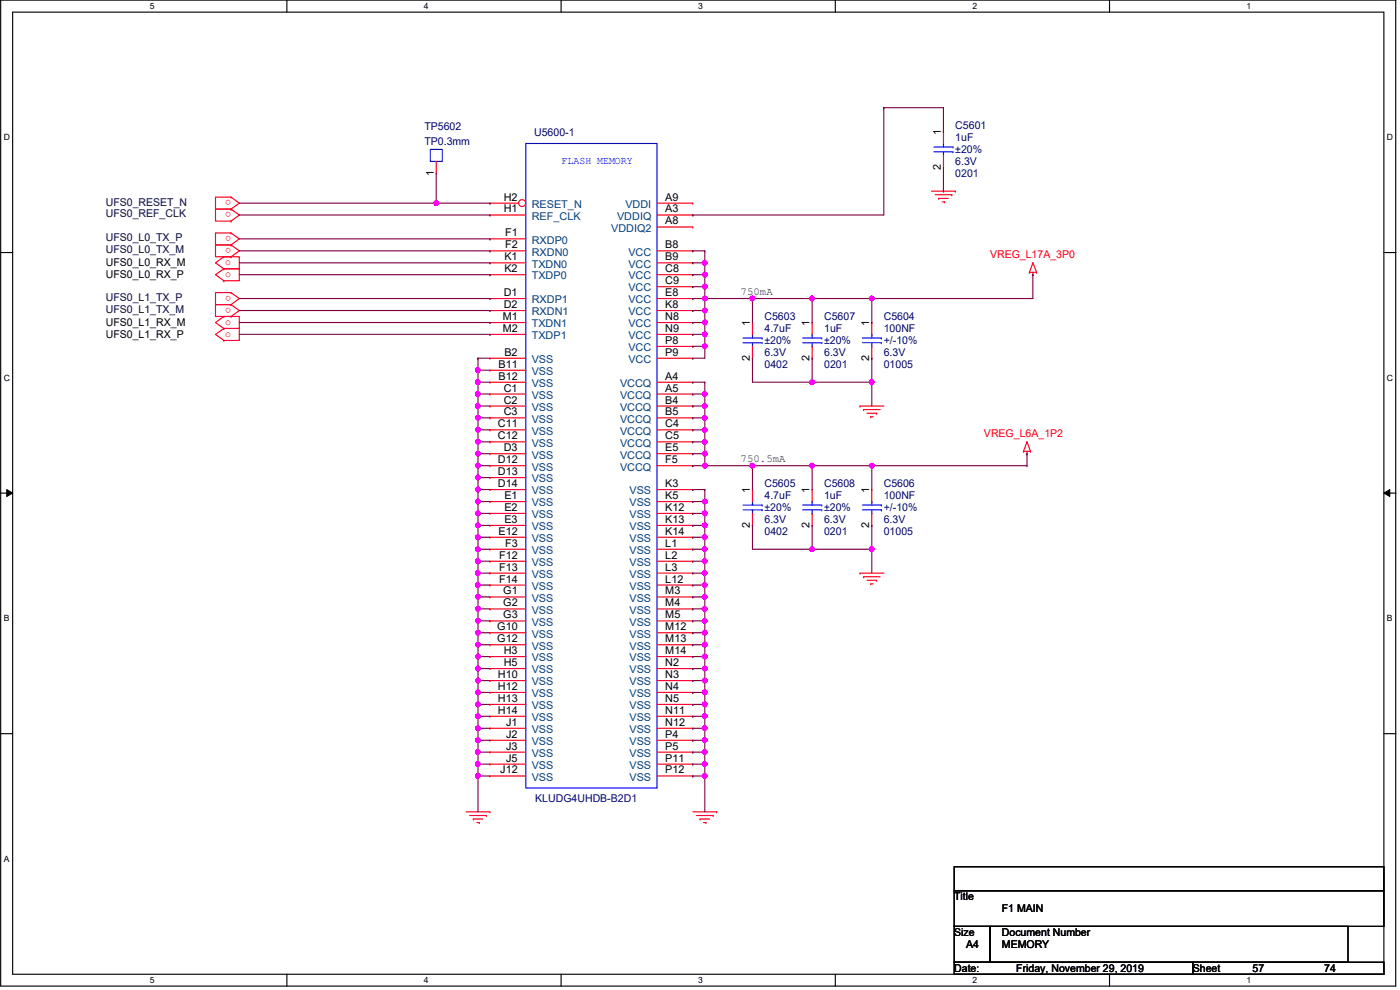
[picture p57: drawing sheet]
<svg xmlns="http://www.w3.org/2000/svg" width="420mm" height="297mm" viewBox="0 0 420 297" stroke-linecap="round" stroke-linejoin="round" font-family="sans-serif">
<defs><g id="words">
<g font-size="3.2" fill="#000080">
<text x="127.4" y="39.1">TP5602</text>
<text x="160.3" y="40.9">U5600-1</text>
<text x="286.7" y="38.7">C5601</text>
<text x="127.4" y="43.4">TP0.3mm</text>
<text x="286.7" y="42.3">1uF</text>
<text x="286.7" y="45.9">±20%</text>
<text x="286.7" y="53.1">0201</text>
<text x="286.7" y="49.5">6.3V</text>
<text x="229.4" y="96.1">C5603</text>
<text x="229.4" y="99.7">4.7uF</text>
<text x="247.3" y="96.1">C5607</text>
<text x="247.3" y="99.7">1uF</text>
<text x="265.2" y="96">C5604</text>
<text x="265.2" y="99.6">100NF</text>
<text x="229.4" y="106.8">6.3V</text>
<text x="229.4" y="103.2">±20%</text>
<text x="247.3" y="106.8">6.3V</text>
<text x="247.3" y="103.2">±20%</text>
<text x="265.2" y="106.8">6.3V</text>
<text x="265.2" y="103.2">+/-10%</text>
<text x="229.4" y="110.4">0402</text>
<text x="247.3" y="110.4">0201</text>
<text x="265.2" y="110.4">01005</text>
<text x="229.4" y="146.2">C5605</text>
<text x="229.4" y="149.8">4.7uF</text>
<text x="247.3" y="146.2">C5608</text>
<text x="247.3" y="149.8">1uF</text>
<text x="265.2" y="146.2">C5606</text>
<text x="265.2" y="149.8">100NF</text>
<text x="229.4" y="153.4">±20%</text>
<text x="247.3" y="153.4">±20%</text>
<text x="265.2" y="153.4">+/-10%</text>
<text x="229.4" y="160.5">0402</text>
<text x="229.4" y="156.9">6.3V</text>
<text x="247.3" y="160.5">0201</text>
<text x="247.3" y="156.9">6.3V</text>
<text x="265.2" y="160.5">01005</text>
<text x="265.2" y="156.9">6.3V</text>
<text x="160.6" y="240.7">KLUDG4UHDB-B2D1</text>
</g>
<g font-size="3.2">
<text x="282.4" y="40.6" transform="rotate(-90 282.4 40.6)">1</text>
<text x="130.2" y="52.7" transform="rotate(-90 130.2 52.7)">1</text>
<text x="282.4" y="50.9" transform="rotate(-90 282.4 50.9)">2</text>
<text x="151.2" y="63.8">H1</text>
<text x="151.2" y="60.2">H2</text>
<text x="199.7" y="60.2">A9</text>
<text x="199.7" y="63.8">A3</text>
<text x="151.6" y="70.9">F1</text>
<text x="199.7" y="67.4">A8</text>
<text x="151.6" y="74.5">F2</text>
<text x="199.7" y="74.5">B8</text>
<text x="31.7" y="79.9">UFS0_L0_RX_M</text>
<text x="31.7" y="83.5">UFS0_L0_RX_P</text>
<text x="151.4" y="81.7">K2</text>
<text x="151.4" y="78.1">K1</text>
<text x="199.7" y="81.7">C8</text>
<text x="199.7" y="78.1">B9</text>
<text x="151.2" y="88.8">D1</text>
<text x="199.7" y="88.8">E8</text>
<text x="199.7" y="85.3">C9</text>
<text x="151.2" y="92.4">D2</text>
<text x="199.7" y="92.4">K8</text>
<text x="31.7" y="97.8">UFS0_L1_RX_M</text>
<text x="31.7" y="101.4">UFS0_L1_RX_P</text>
<text x="150.9" y="99.6">M2</text>
<text x="150.9" y="96">M1</text>
<text x="199.7" y="99.6">N9</text>
<text x="199.7" y="96">N8</text>
<text x="225.1" y="97.8" transform="rotate(-90 225.1 97.8)">1</text>
<text x="243" y="97.8" transform="rotate(-90 243 97.8)">1</text>
<text x="260.9" y="97.8" transform="rotate(-90 260.9 97.8)">1</text>
<text x="151.4" y="106.7">B2</text>
<text x="199.7" y="106.7">P9</text>
<text x="199.7" y="103.2">P8</text>
<text x="149.6" y="113.9">B12</text>
<text x="149.6" y="110.3">B11</text>
<text x="199.7" y="113.9">A4</text>
<text x="225.1" y="108.2" transform="rotate(-90 225.1 108.2)">2</text>
<text x="243" y="108.2" transform="rotate(-90 243 108.2)">2</text>
<text x="260.9" y="108.2" transform="rotate(-90 260.9 108.2)">2</text>
<text x="151.2" y="117.5">C1</text>
<text x="199.7" y="117.5">A5</text>
<text x="151.2" y="124.6">C3</text>
<text x="151.2" y="121.1">C2</text>
<text x="199.7" y="124.6">B5</text>
<text x="199.7" y="121.1">B4</text>
<text x="149.4" y="131.8">C12</text>
<text x="149.4" y="128.2">C11</text>
<text x="199.7" y="131.8">C5</text>
<text x="199.7" y="128.2">C4</text>
<text x="151.2" y="135.4">D3</text>
<text x="199.7" y="135.4">E5</text>
<text x="149.4" y="142.5">D13</text>
<text x="149.4" y="139">D12</text>
<text x="199.7" y="139">F5</text>
<text x="149.4" y="146.1">D14</text>
<text x="151.4" y="149.7">E1</text>
<text x="199.7" y="149.7">K5</text>
<text x="199.7" y="146.1">K3</text>
<text x="225.1" y="148" transform="rotate(-90 225.1 148)">1</text>
<text x="243" y="148" transform="rotate(-90 243 148)">1</text>
<text x="260.9" y="148" transform="rotate(-90 260.9 148)">1</text>
<text x="151.4" y="153.3">E2</text>
<text x="199.7" y="153.3">K12</text>
<text x="149.6" y="160.4">E12</text>
<text x="151.4" y="156.9">E3</text>
<text x="199.7" y="160.4">K14</text>
<text x="199.7" y="156.9">K13</text>
<text x="225.1" y="158.4" transform="rotate(-90 225.1 158.4)">2</text>
<text x="243" y="158.4" transform="rotate(-90 243 158.4)">2</text>
<text x="260.9" y="158.4" transform="rotate(-90 260.9 158.4)">2</text>
<text x="149.8" y="167.6">F12</text>
<text x="151.6" y="164">F3</text>
<text x="199.7" y="167.6">L2</text>
<text x="199.7" y="164">L1</text>
<text x="149.8" y="171.2">F13</text>
<text x="199.7" y="171.2">L3</text>
<text x="149.8" y="174.8">F14</text>
<text x="151" y="178.3">G1</text>
<text x="199.7" y="178.3">M3</text>
<text x="199.7" y="174.8">L12</text>
<text x="151" y="185.5">G3</text>
<text x="151" y="181.9">G2</text>
<text x="199.7" y="185.5">M5</text>
<text x="199.7" y="181.9">M4</text>
<text x="149.2" y="189.1">G10</text>
<text x="199.7" y="189.1">M12</text>
<text x="149.2" y="192.7">G12</text>
<text x="151.2" y="196.2">H3</text>
<text x="199.7" y="196.2">M14</text>
<text x="199.7" y="192.7">M13</text>
<text x="149.4" y="203.4">H10</text>
<text x="151.2" y="199.8">H5</text>
<text x="199.7" y="203.4">N3</text>
<text x="199.7" y="199.8">N2</text>
<text x="149.4" y="207">H12</text>
<text x="199.7" y="207">N4</text>
<text x="149.4" y="214.2">H14</text>
<text x="149.4" y="210.6">H13</text>
<text x="199.7" y="214.2">N11</text>
<text x="199.7" y="210.6">N5</text>
<text x="151.9" y="221.3">J2</text>
<text x="151.9" y="217.8">J1</text>
<text x="199.7" y="221.3">P4</text>
<text x="199.7" y="217.8">N12</text>
<text x="151.9" y="224.9">J3</text>
<text x="199.7" y="224.9">P5</text>
<text x="150.1" y="232.1">J12</text>
<text x="151.9" y="228.5">J5</text>
<text x="199.7" y="232.1">P12</text>
<text x="199.7" y="228.5">P11</text>
<text x="286.4" y="270.1">Title</text>
<text x="300.7" y="273.7">F1 MAIN</text>
<text x="286.4" y="280.8">Size</text>
<text x="300.7" y="280.8">Document Number</text>
<text x="290" y="284.4">A4</text>
<text x="300.7" y="284.4">MEMORY</text>
<text x="286.4" y="291.6">Date:</text>
<text x="305" y="291.6">Friday, November 29, 2019</text>
<text x="358" y="291.6">Sheet</text>
<text x="375.9" y="291.6">57</text>
<text x="397.4" y="291.6">74</text>
</g>
<text font-size="3.2" fill="#00f" x="168.6" y="49.1">FLASH MEMORY</text>
<g font-size="3.2" fill="#000040">
<text x="31.7" y="65.2">UFS0_REF_CLK</text>
<text x="31.7" y="61.7">UFS0_RESET_N</text>
<text x="31.7" y="72.4">UFS0_L0_TX_P</text>
<text x="31.7" y="76">UFS0_L0_TX_M</text>
<text x="31.7" y="90.3">UFS0_L1_TX_P</text>
<text x="31.7" y="93.9">UFS0_L1_TX_M</text>
</g>
<g font-size="3.2" fill="#f00">
<text x="69.3" y="63.7" transform="rotate(180 69.3 63.7)">o</text>
<text x="69.3" y="60.1" transform="rotate(180 69.3 60.1)">o</text>
<text x="69.3" y="70.8" transform="rotate(180 69.3 70.8)">o</text>
<text x="69.3" y="74.4" transform="rotate(180 69.3 74.4)">o</text>
<text x="297.1" y="77.4">VREG_L17A_3P0</text>
<text x="67.6" y="79.6">o</text>
<text x="67.6" y="83.2">o</text>
<text x="69.3" y="88.7" transform="rotate(180 69.3 88.7)">o</text>
<text x="69.3" y="92.3" transform="rotate(180 69.3 92.3)">o</text>
<text x="67.6" y="97.5">o</text>
<text x="67.6" y="101.1">o</text>
<text x="295.3" y="131.1">VREG_L6A_1P2</text>
</g>
<g font-size="3.2" fill="#004080">
<text x="159.6" y="66">REF_CLK</text>
<text x="159.6" y="62.4">RESET_N</text>
<text x="185.2" y="66">VDDIQ</text>
<text x="187.7" y="62.4">VDDI</text>
<text x="183.4" y="69.6">VDDIQ2</text>
<text x="159.6" y="76.7">RXDN0</text>
<text x="159.6" y="73.1">RXDP0</text>
<text x="188.6" y="76.7">VCC</text>
<text x="159.6" y="83.9">TXDP0</text>
<text x="159.6" y="80.3">TXDN0</text>
<text x="188.6" y="83.9">VCC</text>
<text x="188.6" y="80.3">VCC</text>
<text x="188.6" y="87.5">VCC</text>
<text x="159.6" y="94.6">RXDN1</text>
<text x="159.6" y="91">RXDP1</text>
<text x="188.6" y="94.6">VCC</text>
<text x="188.6" y="91">VCC</text>
<text x="159.6" y="101.8">TXDP1</text>
<text x="159.6" y="98.2">TXDN1</text>
<text x="188.6" y="101.8">VCC</text>
<text x="188.6" y="98.2">VCC</text>
<text x="188.6" y="105.4">VCC</text>
<text x="159.6" y="112.5">VSS</text>
<text x="159.6" y="108.9">VSS</text>
<text x="188.6" y="108.9">VCC</text>
<text x="159.6" y="119.7">VSS</text>
<text x="159.6" y="116.1">VSS</text>
<text x="186.1" y="119.7">VCCQ</text>
<text x="186.1" y="116.1">VCCQ</text>
<text x="159.6" y="123.3">VSS</text>
<text x="186.1" y="123.3">VCCQ</text>
<text x="159.6" y="130.4">VSS</text>
<text x="159.6" y="126.8">VSS</text>
<text x="186.1" y="130.4">VCCQ</text>
<text x="186.1" y="126.8">VCCQ</text>
<text x="159.6" y="137.6">VSS</text>
<text x="159.6" y="134">VSS</text>
<text x="186.1" y="137.6">VCCQ</text>
<text x="186.1" y="134">VCCQ</text>
<text x="159.6" y="141.2">VSS</text>
<text x="186.1" y="141.2">VCCQ</text>
<text x="159.6" y="148.3">VSS</text>
<text x="159.6" y="144.7">VSS</text>
<text x="188.9" y="148.3">VSS</text>
<text x="159.6" y="155.5">VSS</text>
<text x="159.6" y="151.9">VSS</text>
<text x="188.9" y="155.5">VSS</text>
<text x="188.9" y="151.9">VSS</text>
<text x="159.6" y="159.1">VSS</text>
<text x="188.9" y="159.1">VSS</text>
<text x="159.6" y="166.2">VSS</text>
<text x="159.6" y="162.6">VSS</text>
<text x="188.9" y="166.2">VSS</text>
<text x="188.9" y="162.6">VSS</text>
<text x="159.6" y="173.4">VSS</text>
<text x="159.6" y="169.8">VSS</text>
<text x="188.9" y="173.4">VSS</text>
<text x="188.9" y="169.8">VSS</text>
<text x="159.6" y="177">VSS</text>
<text x="188.9" y="177">VSS</text>
<text x="159.6" y="184.1">VSS</text>
<text x="159.6" y="180.5">VSS</text>
<text x="188.9" y="184.1">VSS</text>
<text x="188.9" y="180.5">VSS</text>
<text x="159.6" y="191.3">VSS</text>
<text x="159.6" y="187.7">VSS</text>
<text x="188.9" y="191.3">VSS</text>
<text x="188.9" y="187.7">VSS</text>
<text x="159.6" y="194.9">VSS</text>
<text x="188.9" y="194.9">VSS</text>
<text x="159.6" y="202">VSS</text>
<text x="159.6" y="198.5">VSS</text>
<text x="188.9" y="202">VSS</text>
<text x="188.9" y="198.4">VSS</text>
<text x="159.6" y="209.2">VSS</text>
<text x="159.6" y="205.6">VSS</text>
<text x="188.9" y="209.2">VSS</text>
<text x="188.9" y="205.6">VSS</text>
<text x="159.6" y="212.8">VSS</text>
<text x="188.9" y="212.8">VSS</text>
<text x="159.6" y="220">VSS</text>
<text x="159.6" y="216.4">VSS</text>
<text x="188.9" y="220">VSS</text>
<text x="188.9" y="216.4">VSS</text>
<text x="159.6" y="227.1">VSS</text>
<text x="159.6" y="223.6">VSS</text>
<text x="188.9" y="227.1">VSS</text>
<text x="188.9" y="223.6">VSS</text>
<text x="159.6" y="230.7">VSS</text>
<text x="188.9" y="230.7">VSS</text>
<text x="159.6" y="234.3">VSS</text>
<text x="188.9" y="234.3">VSS</text>
</g>
<g font-size="3.2" fill="#008000">
<text x="222.3" y="88.6">750mA</text>
<text x="222.3" y="138.7">750.5mA</text>
</g>
<g font-size="2.6">
<text x="44.9" y="2.8">5</text>
<text x="127.2" y="2.8">4</text>
<text x="209.5" y="2.8">3</text>
<text x="291.8" y="2.8">2</text>
<text x="374.1" y="2.8">1</text>
<text x="1.1" y="42">D</text>
<text x="416.3" y="42">D</text>
<text x="1.1" y="114.2">C</text>
<text x="416.3" y="114.2">C</text>
<text x="1.1" y="186.4">B</text>
<text x="416.3" y="186.4">B</text>
<text x="1.1" y="258.5">A</text>
<text x="44.9" y="295">5</text>
<text x="127.2" y="295">4</text>
<text x="209.5" y="295">3</text>
<text x="291.8" y="295">2</text>
<text x="374.1" y="295">1</text>
</g>
</g></defs>
<path d="M.2 0h418.7v295.9h-418.7zM3.8 3.6h411.5v288.7h-411.5z" fill="none" stroke="#000" stroke-width=".34"/>
<g fill="#fff">
<path d="M44.9 .4h1.5v2.9h-1.5z"/>
<path d="M44.9 292.7h1.5v2.9h-1.5z"/>
</g>
<path d="M86.1 0v3.6M86.1 292.3v3.6" fill="none" stroke="#000" stroke-width=".34"/>
<g fill="#fff">
<path d="M127.2 .4h1.5v2.9h-1.5z"/>
<path d="M127.2 292.7h1.5v2.9h-1.5z"/>
</g>
<path d="M168.4 0v3.6M168.4 292.3v3.6" fill="none" stroke="#000" stroke-width=".34"/>
<g fill="#fff">
<path d="M209.5 .4h1.5v2.9h-1.5z"/>
<path d="M209.5 292.7h1.5v2.9h-1.5z"/>
</g>
<path d="M250.7 0v3.6M250.7 292.3v3.6" fill="none" stroke="#000" stroke-width=".34"/>
<g fill="#fff">
<path d="M291.8 .4h1.5v2.9h-1.5z"/>
<path d="M291.8 292.7h1.5v2.9h-1.5z"/>
</g>
<path d="M333 0v3.6M333 292.3v3.6" fill="none" stroke="#000" stroke-width=".34"/>
<g fill="#fff">
<path d="M374.1 .4h1.5v2.9h-1.5z"/>
<path d="M374.1 292.7h1.5v2.9h-1.5z"/>
<path d="M1.1 39.7h1.9v2.9h-1.9z"/>
<path d="M416.3 39.7h1.8v2.9h-1.8z"/>
<path d="M1.1 111.8h1.9v2.9h-1.9z"/>
<path d="M416.2 111.8h1.9v2.9h-1.9z"/>
</g>
<path d="M.2 75.8h3.6M415.3 75.8h3.6" fill="none" stroke="#000" stroke-width=".34"/>
<g fill="#fff">
<path d="M1.1 184h1.8v2.9h-1.8z"/>
<path d="M416.2 184h1.8v2.9h-1.8z"/>
</g>
<path d="M.2 148h3.6M415.3 148h3.6" fill="none" stroke="#000" stroke-width=".34"/>
<path d="M2 146.9l1.8 1.1-1.8 1zM415.3 148l1.8-1.1v2.1z" fill="#000"/>
<path d="M2 146.9l1.8 1.1-1.8 1zM415.3 148l1.8-1.1v2.1z" fill="none" stroke="#000" stroke-width=".3"/>
<path d="M1.1 256.2h1.8v2.9h-1.8z" fill="#fff"/>
<path d="M.2 220.1h3.6M415.3 220.1h3.6" fill="none" stroke="#000" stroke-width=".34"/>
<path d="M279.6 57.4h7.1" fill="none" stroke="#f00" stroke-width=".34"/>
<circle cx="286.7" cy="57.4" r=".17" fill="#f00"/>
<path d="M280.7 58.4h5" fill="none" stroke="#f00" stroke-width=".34"/>
<circle cx="285.7" cy="58.4" r=".17" fill="#f00"/>
<path d="M281.7 59.5h2.9" fill="none" stroke="#f00" stroke-width=".34"/>
<circle cx="281.7" cy="59.5" r=".17" fill="#f00"/>
<path d="M282.8 60.6h.7" fill="none" stroke="#f00" stroke-width=".34"/>
<circle cx="283.5" cy="60.6" r=".17" fill="#f00"/>
<path d="M308.9 81.7h2.2" fill="none" stroke="#f00" stroke-width=".34"/>
<circle cx="308.9" cy="81.7" r=".17" fill="#f00"/>
<path d="M310 81.7v.7" fill="none" stroke="#f00" stroke-width=".34"/>
<circle cx="310" cy="82.4" r=".17" fill="#f00"/>
<path d="M310 78.9l-1.1 2.8" fill="none" stroke="#f00" stroke-width=".34"/>
<circle cx="310" cy="78.9" r=".17" fill="#f00"/>
<path d="M310 78.9l1.1 2.8" fill="none" stroke="#f00" stroke-width=".34"/>
<circle cx="311.1" cy="81.7" r=".17" fill="#f00"/>
<path d="M258.1 121.8h7.1" fill="none" stroke="#f00" stroke-width=".34"/>
<circle cx="258.1" cy="121.8" r=".17" fill="#f00"/>
<path d="M259.2 122.9h4.9" fill="none" stroke="#f00" stroke-width=".34"/>
<circle cx="259.2" cy="122.9" r=".17" fill="#f00"/>
<path d="M260.2 124h2.9" fill="none" stroke="#f00" stroke-width=".34"/>
<circle cx="263.1" cy="124" r=".17" fill="#f00"/>
<path d="M261.3 125.1h.7" fill="none" stroke="#f00" stroke-width=".34"/>
<circle cx="261.3" cy="125.1" r=".17" fill="#f00"/>
<path d="M139.9 243.6h7.2" fill="none" stroke="#f00" stroke-width=".34"/>
<circle cx="147.1" cy="243.6" r=".17" fill="#f00"/>
<path d="M141 244.7h5" fill="none" stroke="#f00" stroke-width=".34"/>
<circle cx="146" cy="244.7" r=".17" fill="#f00"/>
<path d="M142.1 245.7h2.8" fill="none" stroke="#f00" stroke-width=".34"/>
<circle cx="142.1" cy="245.7" r=".17" fill="#f00"/>
<path d="M143.1 246.8h.7" fill="none" stroke="#f00" stroke-width=".34"/>
<circle cx="143.8" cy="246.8" r=".17" fill="#f00"/>
<path d="M207.9 243.6h7.2" fill="none" stroke="#f00" stroke-width=".34"/>
<circle cx="215.1" cy="243.6" r=".17" fill="#f00"/>
<path d="M209 244.7h5" fill="none" stroke="#f00" stroke-width=".34"/>
<circle cx="214" cy="244.7" r=".17" fill="#f00"/>
<path d="M210.1 245.7h2.9" fill="none" stroke="#f00" stroke-width=".34"/>
<circle cx="210.1" cy="245.7" r=".17" fill="#f00"/>
<path d="M211.1 246.8h.8" fill="none" stroke="#f00" stroke-width=".34"/>
<circle cx="211.9" cy="246.8" r=".17" fill="#f00"/>
<path d="M307.2 135.4h2.1" fill="none" stroke="#f00" stroke-width=".34"/>
<circle cx="307.2" cy="135.4" r=".17" fill="#f00"/>
<path d="M308.2 135.4v.7" fill="none" stroke="#f00" stroke-width=".34"/>
<circle cx="308.2" cy="136.1" r=".17" fill="#f00"/>
<path d="M308.2 132.6l-1 2.8" fill="none" stroke="#f00" stroke-width=".34"/>
<circle cx="308.2" cy="132.6" r=".17" fill="#f00"/>
<path d="M308.2 132.6l1.1 2.8" fill="none" stroke="#f00" stroke-width=".34"/>
<circle cx="309.3" cy="135.4" r=".17" fill="#f00"/>
<path d="M258.1 172h7.1" fill="none" stroke="#f00" stroke-width=".34"/>
<circle cx="258.1" cy="172" r=".17" fill="#f00"/>
<path d="M259.2 173.1h4.9" fill="none" stroke="#f00" stroke-width=".34"/>
<circle cx="259.2" cy="173.1" r=".17" fill="#f00"/>
<path d="M260.2 174.1h2.9" fill="none" stroke="#f00" stroke-width=".34"/>
<circle cx="263.1" cy="174.1" r=".17" fill="#f00"/>
<path d="M261.3 175.2h.7" fill="none" stroke="#f00" stroke-width=".34"/>
<circle cx="261.3" cy="175.2" r=".17" fill="#f00"/>
<path d="M71.8 61l-2.5 1.7" fill="none" stroke="#f00" stroke-width=".34"/>
<circle cx="69.3" cy="62.7" r=".17" fill="#f00"/>
<path d="M69.3 59.1l2.5 1.9" fill="none" stroke="#f00" stroke-width=".34"/>
<circle cx="69.3" cy="59.1" r=".17" fill="#f00"/>
<path d="M69.3 59.1h-4.6v3.6h4.6M71.8 64.5l-2.5 1.8" fill="none" stroke="#f00" stroke-width=".34"/>
<circle cx="69.3" cy="66.3" r=".17" fill="#f00"/>
<path d="M69.3 62.7l2.5 1.8" fill="none" stroke="#f00" stroke-width=".34"/>
<circle cx="69.3" cy="62.7" r=".17" fill="#f00"/>
<path d="M69.3 62.7h-4.6v3.6h4.6M71.8 75.3l-2.5 1.7" fill="none" stroke="#f00" stroke-width=".34"/>
<circle cx="69.3" cy="77" r=".17" fill="#f00"/>
<path d="M69.3 73.5l2.5 1.8" fill="none" stroke="#f00" stroke-width=".34"/>
<circle cx="69.3" cy="73.5" r=".17" fill="#f00"/>
<path d="M71.8 71.7l-2.5 1.8h-4.6v3.5h4.6" fill="none" stroke="#f00" stroke-width=".34"/>
<circle cx="69.3" cy="73.5" r=".17" fill="#f00"/>
<path d="M69.3 69.9l2.5 1.8" fill="none" stroke="#f00" stroke-width=".34"/>
<circle cx="69.3" cy="69.9" r=".17" fill="#f00"/>
<path d="M69.3 69.9h-4.6v3.6h4.6M71.8 93.2l-2.5 1.8" fill="none" stroke="#f00" stroke-width=".34"/>
<circle cx="69.3" cy="95" r=".17" fill="#f00"/>
<path d="M69.3 91.4l2.5 1.8" fill="none" stroke="#f00" stroke-width=".34"/>
<circle cx="69.3" cy="91.4" r=".17" fill="#f00"/>
<path d="M71.8 89.6l-2.5 1.8h-4.6v3.6h4.6" fill="none" stroke="#f00" stroke-width=".34"/>
<circle cx="69.3" cy="91.4" r=".17" fill="#f00"/>
<path d="M69.3 87.8l2.5 1.8" fill="none" stroke="#f00" stroke-width=".34"/>
<circle cx="69.3" cy="87.8" r=".17" fill="#f00"/>
<path d="M67.2 80.6l-2.5 1.8M69.3 87.8h-4.6v3.6h4.6" fill="none" stroke="#f00" stroke-width=".34"/>
<circle cx="67.2" cy="80.6" r=".17" fill="#f00"/>
<path d="M64.7 82.4l2.5 1.8" fill="none" stroke="#f00" stroke-width=".34"/>
<circle cx="67.2" cy="84.2" r=".17" fill="#f00"/>
<path d="M67.2 77l-2.5 1.9M67.2 80.6h4.6v3.6h-4.6" fill="none" stroke="#f00" stroke-width=".34"/>
<circle cx="67.2" cy="77" r=".17" fill="#f00"/>
<path d="M64.7 78.9l2.5 1.7" fill="none" stroke="#f00" stroke-width=".34"/>
<circle cx="67.2" cy="80.6" r=".17" fill="#f00"/>
<path d="M67.2 77h4.6v3.6h-4.6M67.2 98.6l-2.5 1.7" fill="none" stroke="#f00" stroke-width=".34"/>
<circle cx="67.2" cy="98.6" r=".17" fill="#f00"/>
<path d="M64.7 100.3l2.5 1.8" fill="none" stroke="#f00" stroke-width=".34"/>
<circle cx="67.2" cy="102.1" r=".17" fill="#f00"/>
<path d="M67.2 95l-2.5 1.8M67.2 98.6h4.6v3.5h-4.6" fill="none" stroke="#f00" stroke-width=".34"/>
<circle cx="67.2" cy="95" r=".17" fill="#f00"/>
<path d="M64.7 96.8l2.5 1.8" fill="none" stroke="#f00" stroke-width=".34"/>
<circle cx="67.2" cy="98.6" r=".17" fill="#f00"/>
<path d="M67.2 95h4.6v3.6h-4.6" fill="none" stroke="#f00" stroke-width=".34"/>
<path d="M286.4 260.1h128.9v7.1h-128.9zM286.4 267.2h128.9v10.8h-128.9zM286.4 278h10.7v10.7h-10.7zM297.1 278h107.5v10.7h-107.5zM286.4 288.7h71.6v3.6h-71.6zM358 288.7h57.3v3.6h-57.3z" fill="none" stroke="#000" stroke-width=".34"/>
<path d="M223 151.6h5.7" fill="none" stroke="#00f" stroke-width=".34"/>
<circle cx="228.7" cy="151.6" r=".17" fill="#00f"/>
<path d="M223 153h5.7" fill="none" stroke="#00f" stroke-width=".34"/>
<circle cx="228.7" cy="153" r=".17" fill="#00f"/>
<path d="M225.8 150.5v1.1" fill="none" stroke="#00f" stroke-width=".34"/>
<circle cx="225.8" cy="150.5" r=".17" fill="#00f"/>
<path d="M225.8 153v1" fill="none" stroke="#00f" stroke-width=".34"/>
<circle cx="225.8" cy="154" r=".17" fill="#00f"/>
<path d="M225.8 146.9v3.6" fill="none" stroke="#f00" stroke-width=".34"/>
<circle cx="225.8" cy="146.9" r=".17" fill="#f00"/>
<path d="M225.8 154v3.6" fill="none" stroke="#f00" stroke-width=".34"/>
<circle cx="225.8" cy="157.6" r=".17" fill="#f00"/>
<path d="M280.3 44.1h5.7" fill="none" stroke="#00f" stroke-width=".34"/>
<circle cx="286" cy="44.1" r=".17" fill="#00f"/>
<path d="M280.3 45.5h5.7" fill="none" stroke="#00f" stroke-width=".34"/>
<circle cx="286" cy="45.5" r=".17" fill="#00f"/>
<path d="M283.2 43.1v1" fill="none" stroke="#00f" stroke-width=".34"/>
<circle cx="283.2" cy="43.1" r=".17" fill="#00f"/>
<path d="M283.2 45.5v1.1" fill="none" stroke="#00f" stroke-width=".34"/>
<circle cx="283.2" cy="46.6" r=".17" fill="#00f"/>
<path d="M283.2 39.5v3.6" fill="none" stroke="#f00" stroke-width=".34"/>
<circle cx="283.2" cy="39.5" r=".17" fill="#f00"/>
<path d="M283.2 46.6v3.6" fill="none" stroke="#f00" stroke-width=".34"/>
<circle cx="283.2" cy="50.2" r=".17" fill="#f00"/>
<path d="M223 101.4h5.7" fill="none" stroke="#00f" stroke-width=".34"/>
<circle cx="228.7" cy="101.4" r=".17" fill="#00f"/>
<path d="M223 102.8h5.7" fill="none" stroke="#00f" stroke-width=".34"/>
<circle cx="228.7" cy="102.8" r=".17" fill="#00f"/>
<path d="M225.8 100.3v1.1" fill="none" stroke="#00f" stroke-width=".34"/>
<circle cx="225.8" cy="100.3" r=".17" fill="#00f"/>
<path d="M225.8 102.8v1.1" fill="none" stroke="#00f" stroke-width=".34"/>
<circle cx="225.8" cy="103.9" r=".17" fill="#00f"/>
<path d="M225.8 96.8v3.5" fill="none" stroke="#f00" stroke-width=".34"/>
<circle cx="225.8" cy="96.8" r=".17" fill="#f00"/>
<path d="M225.8 103.9v3.6" fill="none" stroke="#f00" stroke-width=".34"/>
<circle cx="225.8" cy="107.5" r=".17" fill="#f00"/>
<path d="M240.9 101.4h5.7" fill="none" stroke="#00f" stroke-width=".34"/>
<circle cx="246.6" cy="101.4" r=".17" fill="#00f"/>
<path d="M240.9 102.8h5.7" fill="none" stroke="#00f" stroke-width=".34"/>
<circle cx="246.6" cy="102.8" r=".17" fill="#00f"/>
<path d="M243.7 100.3v1.1" fill="none" stroke="#00f" stroke-width=".34"/>
<circle cx="243.7" cy="100.3" r=".17" fill="#00f"/>
<path d="M243.7 102.8v1.1" fill="none" stroke="#00f" stroke-width=".34"/>
<circle cx="243.7" cy="103.9" r=".17" fill="#00f"/>
<path d="M243.7 96.8v3.5" fill="none" stroke="#f00" stroke-width=".34"/>
<circle cx="243.7" cy="96.8" r=".17" fill="#f00"/>
<path d="M243.7 103.9v3.6" fill="none" stroke="#f00" stroke-width=".34"/>
<circle cx="243.7" cy="107.5" r=".17" fill="#f00"/>
<path d="M129.1 44.8h3.6v3.6h-3.6z" fill="none" stroke="#00f" stroke-width=".34"/>
<path d="M130.9 48.4v3.6" fill="none" stroke="#f00" stroke-width=".34"/>
<circle cx="130.9" cy="52" r=".17" fill="#f00"/>
<path d="M157.8 43.1h39.4v193.3h-39.4z" fill="none" stroke="#00f" stroke-width=".34"/>
<circle cx="156.7" cy="60.9" r="1.05" fill="#fff"/>
<g fill="none" stroke="#f00" stroke-width=".34">
<path d="M147.1 61h8.5"/>
<circle cx="156.7" cy="60.9" r="1.05"/>
</g>
<circle cx="147.1" cy="61" r=".17" fill="#f00"/>
<path d="M147.1 64.5h10.7" fill="none" stroke="#f00" stroke-width=".34"/>
<circle cx="147.1" cy="64.5" r=".17" fill="#f00"/>
<path d="M147.1 71.7h10.7" fill="none" stroke="#f00" stroke-width=".34"/>
<circle cx="147.1" cy="71.7" r=".17" fill="#f00"/>
<path d="M147.1 75.3h10.7" fill="none" stroke="#f00" stroke-width=".34"/>
<circle cx="147.1" cy="75.3" r=".17" fill="#f00"/>
<path d="M147.1 78.9h10.7" fill="none" stroke="#f00" stroke-width=".34"/>
<circle cx="147.1" cy="78.9" r=".17" fill="#f00"/>
<path d="M147.1 82.4h10.7" fill="none" stroke="#f00" stroke-width=".34"/>
<circle cx="147.1" cy="82.4" r=".17" fill="#f00"/>
<path d="M147.1 89.6h10.7" fill="none" stroke="#f00" stroke-width=".34"/>
<circle cx="147.1" cy="89.6" r=".17" fill="#f00"/>
<path d="M147.1 93.2h10.7" fill="none" stroke="#f00" stroke-width=".34"/>
<circle cx="147.1" cy="93.2" r=".17" fill="#f00"/>
<path d="M147.1 96.8h10.7" fill="none" stroke="#f00" stroke-width=".34"/>
<circle cx="147.1" cy="96.8" r=".17" fill="#f00"/>
<path d="M147.1 100.3h10.7" fill="none" stroke="#f00" stroke-width=".34"/>
<circle cx="147.1" cy="100.3" r=".17" fill="#f00"/>
<path d="M197.2 64.5h10.7" fill="none" stroke="#f00" stroke-width=".34"/>
<circle cx="207.9" cy="64.5" r=".17" fill="#f00"/>
<path d="M197.2 68.1h10.7" fill="none" stroke="#f00" stroke-width=".34"/>
<circle cx="207.9" cy="68.1" r=".17" fill="#f00"/>
<path d="M197.2 61h10.7" fill="none" stroke="#f00" stroke-width=".34"/>
<circle cx="207.9" cy="61" r=".17" fill="#f00"/>
<path d="M147.1 107.5h10.7" fill="none" stroke="#f00" stroke-width=".34"/>
<circle cx="147.1" cy="107.5" r=".17" fill="#f00"/>
<path d="M147.1 111.1h10.7" fill="none" stroke="#f00" stroke-width=".34"/>
<circle cx="147.1" cy="111.1" r=".17" fill="#f00"/>
<path d="M147.1 114.7h10.7" fill="none" stroke="#f00" stroke-width=".34"/>
<circle cx="147.1" cy="114.7" r=".17" fill="#f00"/>
<path d="M147.1 118.2h10.7" fill="none" stroke="#f00" stroke-width=".34"/>
<circle cx="147.1" cy="118.2" r=".17" fill="#f00"/>
<path d="M147.1 121.8h10.7" fill="none" stroke="#f00" stroke-width=".34"/>
<circle cx="147.1" cy="121.8" r=".17" fill="#f00"/>
<path d="M147.1 125.4h10.7" fill="none" stroke="#f00" stroke-width=".34"/>
<circle cx="147.1" cy="125.4" r=".17" fill="#f00"/>
<path d="M147.1 129h10.7" fill="none" stroke="#f00" stroke-width=".34"/>
<circle cx="147.1" cy="129" r=".17" fill="#f00"/>
<path d="M147.1 132.6h10.7" fill="none" stroke="#f00" stroke-width=".34"/>
<circle cx="147.1" cy="132.6" r=".17" fill="#f00"/>
<path d="M147.1 136.1h10.7" fill="none" stroke="#f00" stroke-width=".34"/>
<circle cx="147.1" cy="136.1" r=".17" fill="#f00"/>
<path d="M147.1 139.7h10.7" fill="none" stroke="#f00" stroke-width=".34"/>
<circle cx="147.1" cy="139.7" r=".17" fill="#f00"/>
<path d="M147.1 143.3h10.7" fill="none" stroke="#f00" stroke-width=".34"/>
<circle cx="147.1" cy="143.3" r=".17" fill="#f00"/>
<path d="M147.1 146.9h10.7" fill="none" stroke="#f00" stroke-width=".34"/>
<circle cx="147.1" cy="146.9" r=".17" fill="#f00"/>
<path d="M147.1 150.5h10.7" fill="none" stroke="#f00" stroke-width=".34"/>
<circle cx="147.1" cy="150.5" r=".17" fill="#f00"/>
<path d="M147.1 154h10.7" fill="none" stroke="#f00" stroke-width=".34"/>
<circle cx="147.1" cy="154" r=".17" fill="#f00"/>
<path d="M147.1 157.6h10.7" fill="none" stroke="#f00" stroke-width=".34"/>
<circle cx="147.1" cy="157.6" r=".17" fill="#f00"/>
<path d="M147 161.2h10.8" fill="none" stroke="#f00" stroke-width=".34"/>
<circle cx="147" cy="161.2" r=".17" fill="#f00"/>
<path d="M197.2 75.3h10.7" fill="none" stroke="#f00" stroke-width=".34"/>
<circle cx="207.9" cy="75.3" r=".17" fill="#f00"/>
<path d="M197.2 78.9h10.7" fill="none" stroke="#f00" stroke-width=".34"/>
<circle cx="207.9" cy="78.9" r=".17" fill="#f00"/>
<path d="M197.2 82.4h10.7" fill="none" stroke="#f00" stroke-width=".34"/>
<circle cx="207.9" cy="82.4" r=".17" fill="#f00"/>
<path d="M197.2 86h10.7" fill="none" stroke="#f00" stroke-width=".34"/>
<circle cx="207.9" cy="86" r=".17" fill="#f00"/>
<path d="M197.2 89.6h10.7" fill="none" stroke="#f00" stroke-width=".34"/>
<circle cx="207.9" cy="89.6" r=".17" fill="#f00"/>
<path d="M197.2 93.2h10.7" fill="none" stroke="#f00" stroke-width=".34"/>
<circle cx="207.9" cy="93.2" r=".17" fill="#f00"/>
<path d="M197.2 96.8h10.7" fill="none" stroke="#f00" stroke-width=".34"/>
<circle cx="207.9" cy="96.8" r=".17" fill="#f00"/>
<path d="M197.2 100.3h10.7" fill="none" stroke="#f00" stroke-width=".34"/>
<circle cx="207.9" cy="100.3" r=".17" fill="#f00"/>
<path d="M197.2 103.9h10.7" fill="none" stroke="#f00" stroke-width=".34"/>
<circle cx="207.9" cy="103.9" r=".17" fill="#f00"/>
<path d="M197.2 107.5h10.7" fill="none" stroke="#f00" stroke-width=".34"/>
<circle cx="207.9" cy="107.5" r=".17" fill="#f00"/>
<path d="M197.2 114.7h10.7" fill="none" stroke="#f00" stroke-width=".34"/>
<circle cx="207.9" cy="114.7" r=".17" fill="#f00"/>
<path d="M197.2 118.2h10.7" fill="none" stroke="#f00" stroke-width=".34"/>
<circle cx="207.9" cy="118.2" r=".17" fill="#f00"/>
<path d="M197.2 121.8h10.7" fill="none" stroke="#f00" stroke-width=".34"/>
<circle cx="207.9" cy="121.8" r=".17" fill="#f00"/>
<path d="M197.2 125.4h10.7" fill="none" stroke="#f00" stroke-width=".34"/>
<circle cx="207.9" cy="125.4" r=".17" fill="#f00"/>
<path d="M197.2 129h10.7" fill="none" stroke="#f00" stroke-width=".34"/>
<circle cx="207.9" cy="129" r=".17" fill="#f00"/>
<path d="M197.2 132.6h10.7" fill="none" stroke="#f00" stroke-width=".34"/>
<circle cx="207.9" cy="132.6" r=".17" fill="#f00"/>
<path d="M197.2 146.9h10.7" fill="none" stroke="#f00" stroke-width=".34"/>
<circle cx="207.9" cy="146.9" r=".17" fill="#f00"/>
<path d="M147 164.8h10.8" fill="none" stroke="#f00" stroke-width=".34"/>
<circle cx="147" cy="164.8" r=".17" fill="#f00"/>
<path d="M147 168.4h10.8" fill="none" stroke="#f00" stroke-width=".34"/>
<circle cx="147" cy="168.4" r=".17" fill="#f00"/>
<path d="M147 172h10.8" fill="none" stroke="#f00" stroke-width=".34"/>
<circle cx="147" cy="172" r=".17" fill="#f00"/>
<path d="M147 175.5h10.8" fill="none" stroke="#f00" stroke-width=".34"/>
<circle cx="147" cy="175.5" r=".17" fill="#f00"/>
<path d="M147 179.1h10.8" fill="none" stroke="#f00" stroke-width=".34"/>
<circle cx="147" cy="179.1" r=".17" fill="#f00"/>
<path d="M147 182.7h10.8" fill="none" stroke="#f00" stroke-width=".34"/>
<circle cx="147" cy="182.7" r=".17" fill="#f00"/>
<path d="M147 186.3h10.8" fill="none" stroke="#f00" stroke-width=".34"/>
<circle cx="147" cy="186.3" r=".17" fill="#f00"/>
<path d="M147 189.9h10.8" fill="none" stroke="#f00" stroke-width=".34"/>
<circle cx="147" cy="189.9" r=".17" fill="#f00"/>
<path d="M147 193.5h10.8" fill="none" stroke="#f00" stroke-width=".34"/>
<circle cx="147" cy="193.5" r=".17" fill="#f00"/>
<path d="M147 197h10.8" fill="none" stroke="#f00" stroke-width=".34"/>
<circle cx="147" cy="197" r=".17" fill="#f00"/>
<path d="M147 200.6h10.8" fill="none" stroke="#f00" stroke-width=".34"/>
<circle cx="147" cy="200.6" r=".17" fill="#f00"/>
<path d="M147 204.2h10.8" fill="none" stroke="#f00" stroke-width=".34"/>
<circle cx="147" cy="204.2" r=".17" fill="#f00"/>
<path d="M147 207.8h10.8" fill="none" stroke="#f00" stroke-width=".34"/>
<circle cx="147" cy="207.8" r=".17" fill="#f00"/>
<path d="M147 211.4h10.8" fill="none" stroke="#f00" stroke-width=".34"/>
<circle cx="147" cy="211.4" r=".17" fill="#f00"/>
<path d="M147 214.9h10.8" fill="none" stroke="#f00" stroke-width=".34"/>
<circle cx="147" cy="214.9" r=".17" fill="#f00"/>
<path d="M197.2 150.5h10.7" fill="none" stroke="#f00" stroke-width=".34"/>
<circle cx="207.9" cy="150.5" r=".17" fill="#f00"/>
<path d="M197.2 154h10.7" fill="none" stroke="#f00" stroke-width=".34"/>
<circle cx="207.9" cy="154" r=".17" fill="#f00"/>
<path d="M197.2 157.6h10.7" fill="none" stroke="#f00" stroke-width=".34"/>
<circle cx="207.9" cy="157.6" r=".17" fill="#f00"/>
<path d="M197.2 161.2h10.7" fill="none" stroke="#f00" stroke-width=".34"/>
<circle cx="207.9" cy="161.2" r=".17" fill="#f00"/>
<path d="M197.2 164.8h10.7" fill="none" stroke="#f00" stroke-width=".34"/>
<circle cx="207.9" cy="164.8" r=".17" fill="#f00"/>
<path d="M197.2 168.4h10.7" fill="none" stroke="#f00" stroke-width=".34"/>
<circle cx="207.9" cy="168.4" r=".17" fill="#f00"/>
<path d="M197.2 171.9h10.7" fill="none" stroke="#f00" stroke-width=".34"/>
<circle cx="207.9" cy="171.9" r=".17" fill="#f00"/>
<path d="M197.2 175.5h10.7" fill="none" stroke="#f00" stroke-width=".34"/>
<circle cx="207.9" cy="175.5" r=".17" fill="#f00"/>
<path d="M197.2 179.1h10.7" fill="none" stroke="#f00" stroke-width=".34"/>
<circle cx="207.9" cy="179.1" r=".17" fill="#f00"/>
<path d="M197.2 182.7h10.7" fill="none" stroke="#f00" stroke-width=".34"/>
<circle cx="207.9" cy="182.7" r=".17" fill="#f00"/>
<path d="M197.2 186.3h10.7" fill="none" stroke="#f00" stroke-width=".34"/>
<circle cx="207.9" cy="186.3" r=".17" fill="#f00"/>
<path d="M197.2 189.9h10.7" fill="none" stroke="#f00" stroke-width=".34"/>
<circle cx="207.9" cy="189.9" r=".17" fill="#f00"/>
<path d="M197.2 193.5h10.7" fill="none" stroke="#f00" stroke-width=".34"/>
<circle cx="207.9" cy="193.5" r=".17" fill="#f00"/>
<path d="M197.2 197h10.7" fill="none" stroke="#f00" stroke-width=".34"/>
<circle cx="207.9" cy="197" r=".17" fill="#f00"/>
<path d="M197.2 200.6h10.7" fill="none" stroke="#f00" stroke-width=".34"/>
<circle cx="207.9" cy="200.6" r=".17" fill="#f00"/>
<path d="M147 218.5h10.8" fill="none" stroke="#f00" stroke-width=".34"/>
<circle cx="147" cy="218.5" r=".17" fill="#f00"/>
<path d="M147 222.1h10.8" fill="none" stroke="#f00" stroke-width=".34"/>
<circle cx="147" cy="222.1" r=".17" fill="#f00"/>
<path d="M147 225.7h10.8" fill="none" stroke="#f00" stroke-width=".34"/>
<circle cx="147" cy="225.7" r=".17" fill="#f00"/>
<path d="M147 229.3h10.8" fill="none" stroke="#f00" stroke-width=".34"/>
<circle cx="147" cy="229.3" r=".17" fill="#f00"/>
<path d="M147 232.8h10.8" fill="none" stroke="#f00" stroke-width=".34"/>
<circle cx="147" cy="232.8" r=".17" fill="#f00"/>
<path d="M197.2 204.2h10.7" fill="none" stroke="#f00" stroke-width=".34"/>
<circle cx="207.9" cy="204.2" r=".17" fill="#f00"/>
<path d="M197.2 207.8h10.7" fill="none" stroke="#f00" stroke-width=".34"/>
<circle cx="207.9" cy="207.8" r=".17" fill="#f00"/>
<path d="M197.2 211.4h10.7" fill="none" stroke="#f00" stroke-width=".34"/>
<circle cx="207.9" cy="211.4" r=".17" fill="#f00"/>
<path d="M197.2 214.9h10.7" fill="none" stroke="#f00" stroke-width=".34"/>
<circle cx="207.9" cy="214.9" r=".17" fill="#f00"/>
<path d="M197.2 218.5h10.7" fill="none" stroke="#f00" stroke-width=".34"/>
<circle cx="207.9" cy="218.5" r=".17" fill="#f00"/>
<path d="M197.2 222.1h10.7" fill="none" stroke="#f00" stroke-width=".34"/>
<circle cx="207.9" cy="222.1" r=".17" fill="#f00"/>
<path d="M197.2 225.7h10.7" fill="none" stroke="#f00" stroke-width=".34"/>
<circle cx="207.9" cy="225.7" r=".17" fill="#f00"/>
<path d="M197.2 229.3h10.7" fill="none" stroke="#f00" stroke-width=".34"/>
<circle cx="207.9" cy="229.3" r=".17" fill="#f00"/>
<path d="M197.2 232.8h10.7" fill="none" stroke="#f00" stroke-width=".34"/>
<circle cx="207.9" cy="232.8" r=".17" fill="#f00"/>
<path d="M197.2 136.1h10.7" fill="none" stroke="#f00" stroke-width=".34"/>
<circle cx="207.9" cy="136.1" r=".17" fill="#f00"/>
<path d="M197.2 139.7h10.7" fill="none" stroke="#f00" stroke-width=".34"/>
<circle cx="207.9" cy="139.7" r=".17" fill="#f00"/>
<path d="M258.8 151.5h5.7" fill="none" stroke="#00f" stroke-width=".34"/>
<circle cx="264.5" cy="151.5" r=".17" fill="#00f"/>
<path d="M258.8 153h5.7" fill="none" stroke="#00f" stroke-width=".34"/>
<circle cx="264.5" cy="153" r=".17" fill="#00f"/>
<path d="M261.6 150.5v1" fill="none" stroke="#00f" stroke-width=".34"/>
<circle cx="261.6" cy="150.5" r=".17" fill="#00f"/>
<path d="M261.6 153v1" fill="none" stroke="#00f" stroke-width=".34"/>
<circle cx="261.6" cy="154" r=".17" fill="#00f"/>
<path d="M261.6 146.9v3.6" fill="none" stroke="#f00" stroke-width=".34"/>
<circle cx="261.6" cy="146.9" r=".17" fill="#f00"/>
<path d="M261.6 154v3.6" fill="none" stroke="#f00" stroke-width=".34"/>
<circle cx="261.6" cy="157.6" r=".17" fill="#f00"/>
<path d="M240.9 151.5h5.7" fill="none" stroke="#00f" stroke-width=".34"/>
<circle cx="246.6" cy="151.5" r=".17" fill="#00f"/>
<path d="M240.9 153h5.7" fill="none" stroke="#00f" stroke-width=".34"/>
<circle cx="246.6" cy="153" r=".17" fill="#00f"/>
<path d="M243.7 150.5v1" fill="none" stroke="#00f" stroke-width=".34"/>
<circle cx="243.7" cy="150.5" r=".17" fill="#00f"/>
<path d="M243.7 153v1" fill="none" stroke="#00f" stroke-width=".34"/>
<circle cx="243.7" cy="154" r=".17" fill="#00f"/>
<path d="M243.7 146.9v3.6" fill="none" stroke="#f00" stroke-width=".34"/>
<circle cx="243.7" cy="146.9" r=".17" fill="#f00"/>
<path d="M243.7 154v3.6" fill="none" stroke="#f00" stroke-width=".34"/>
<circle cx="243.7" cy="157.6" r=".17" fill="#f00"/>
<path d="M258.8 101.4h5.7" fill="none" stroke="#00f" stroke-width=".34"/>
<circle cx="264.5" cy="101.4" r=".17" fill="#00f"/>
<path d="M258.8 102.8h5.7" fill="none" stroke="#00f" stroke-width=".34"/>
<circle cx="264.5" cy="102.8" r=".17" fill="#00f"/>
<path d="M261.6 100.3v1.1" fill="none" stroke="#00f" stroke-width=".34"/>
<circle cx="261.6" cy="100.3" r=".17" fill="#00f"/>
<path d="M261.6 102.8v1.1" fill="none" stroke="#00f" stroke-width=".34"/>
<circle cx="261.6" cy="103.9" r=".17" fill="#00f"/>
<path d="M261.6 96.8v3.5" fill="none" stroke="#f00" stroke-width=".34"/>
<circle cx="261.6" cy="96.8" r=".17" fill="#f00"/>
<path d="M261.6 103.9v3.6" fill="none" stroke="#f00" stroke-width=".34"/>
<circle cx="261.6" cy="107.5" r=".17" fill="#f00"/>
<path d="M283.1 50.2v7.2" fill="none" stroke="#800040" stroke-width=".34"/>
<circle cx="283.1" cy="57.4" r=".17" fill="#800040"/>
<path d="M207.9 64.5h57.3" fill="none" stroke="#800040" stroke-width=".34"/>
<circle cx="207.9" cy="64.5" r=".17" fill="#800040"/>
<path d="M265.2 32.3v32.2" fill="none" stroke="#800040" stroke-width=".34"/>
<circle cx="265.2" cy="32.3" r=".17" fill="#800040"/>
<path d="M265.2 32.3h17.9" fill="none" stroke="#800040" stroke-width=".34"/>
<circle cx="265.2" cy="32.3" r=".17" fill="#800040"/>
<path d="M283.1 32.3v7.2" fill="none" stroke="#800040" stroke-width=".34"/>
<circle cx="283.1" cy="39.5" r=".17" fill="#800040"/>
<path d="M211.5 89.6h14.3" fill="none" stroke="#800040" stroke-width=".34"/>
<circle cx="211.5" cy="89.6" r=".17" fill="#800040"/>
<circle cx="225.8" cy="89.5" r=".7" fill="#f0f"/>
<circle cx="225.8" cy="89.5" r=".7" fill="none" stroke="#f0f" stroke-width=".34"/>
<circle cx="211.5" cy="89.5" r=".7" fill="#f0f"/>
<circle cx="211.5" cy="89.5" r=".7" fill="none" stroke="#f0f" stroke-width=".34"/>
<path d="M225.8 107.5v7.2" fill="none" stroke="#800040" stroke-width=".34"/>
<circle cx="225.8" cy="107.5" r=".17" fill="#800040"/>
<path d="M261.6 107.5v7.2" fill="none" stroke="#800040" stroke-width=".34"/>
<circle cx="261.6" cy="107.5" r=".17" fill="#800040"/>
<circle cx="261.6" cy="114.6" r=".7" fill="#f0f"/>
<circle cx="261.6" cy="114.6" r=".7" fill="none" stroke="#f0f" stroke-width=".34"/>
<path d="M225.8 89.6v7.2" fill="none" stroke="#800040" stroke-width=".34"/>
<circle cx="225.8" cy="89.6" r=".17" fill="#800040"/>
<path d="M261.6 114.7v7.1" fill="none" stroke="#800040" stroke-width=".34"/>
<circle cx="261.6" cy="114.7" r=".17" fill="#800040"/>
<path d="M225.8 114.7h17.9" fill="none" stroke="#800040" stroke-width=".34"/>
<circle cx="243.7" cy="114.7" r=".17" fill="#800040"/>
<path d="M225.8 89.6h17.9" fill="none" stroke="#800040" stroke-width=".34"/>
<circle cx="243.7" cy="89.6" r=".17" fill="#800040"/>
<circle cx="243.7" cy="89.5" r=".7" fill="#f0f"/>
<circle cx="243.7" cy="89.5" r=".7" fill="none" stroke="#f0f" stroke-width=".34"/>
<path d="M143.4 111.1h3.6" fill="none" stroke="#800040" stroke-width=".34"/>
<circle cx="143.4" cy="111.1" r=".17" fill="#800040"/>
<path d="M143.4 107.5v3.6" fill="none" stroke="#800040" stroke-width=".34"/>
<circle cx="143.4" cy="107.5" r=".17" fill="#800040"/>
<path d="M143.4 114.7h3.6" fill="none" stroke="#800040" stroke-width=".34"/>
<circle cx="143.4" cy="114.7" r=".17" fill="#800040"/>
<path d="M143.4 111.1v3.6" fill="none" stroke="#800040" stroke-width=".34"/>
<circle cx="143.4" cy="111.1" r=".17" fill="#800040"/>
<circle cx="143.4" cy="114.6" r=".7" fill="#f0f"/>
<circle cx="143.4" cy="114.6" r=".7" fill="none" stroke="#f0f" stroke-width=".34"/>
<circle cx="143.4" cy="111" r=".7" fill="#f0f"/>
<circle cx="143.4" cy="111" r=".7" fill="none" stroke="#f0f" stroke-width=".34"/>
<path d="M143.4 107.5h3.6" fill="none" stroke="#800040" stroke-width=".34"/>
<circle cx="143.4" cy="107.5" r=".17" fill="#800040"/>
<path d="M143.4 118.2h3.6" fill="none" stroke="#800040" stroke-width=".34"/>
<circle cx="143.4" cy="118.2" r=".17" fill="#800040"/>
<path d="M143.4 114.7v3.5" fill="none" stroke="#800040" stroke-width=".34"/>
<circle cx="143.4" cy="114.7" r=".17" fill="#800040"/>
<circle cx="143.4" cy="118.2" r=".7" fill="#f0f"/>
<circle cx="143.4" cy="118.2" r=".7" fill="none" stroke="#f0f" stroke-width=".34"/>
<path d="M143.4 121.8h3.6" fill="none" stroke="#800040" stroke-width=".34"/>
<circle cx="143.4" cy="121.8" r=".17" fill="#800040"/>
<path d="M143.4 118.2v3.6" fill="none" stroke="#800040" stroke-width=".34"/>
<circle cx="143.4" cy="118.2" r=".17" fill="#800040"/>
<path d="M143.4 125.4h3.6" fill="none" stroke="#800040" stroke-width=".34"/>
<circle cx="143.4" cy="125.4" r=".17" fill="#800040"/>
<circle cx="143.4" cy="125.4" r=".7" fill="#f0f"/>
<circle cx="143.4" cy="125.4" r=".7" fill="none" stroke="#f0f" stroke-width=".34"/>
<path d="M143.4 121.8v3.6" fill="none" stroke="#800040" stroke-width=".34"/>
<circle cx="143.4" cy="121.8" r=".17" fill="#800040"/>
<circle cx="143.4" cy="121.8" r=".7" fill="#f0f"/>
<circle cx="143.4" cy="121.8" r=".7" fill="none" stroke="#f0f" stroke-width=".34"/>
<path d="M143.4 125.4v3.6" fill="none" stroke="#800040" stroke-width=".34"/>
<circle cx="143.4" cy="125.4" r=".17" fill="#800040"/>
<circle cx="143.4" cy="129" r=".7" fill="#f0f"/>
<circle cx="143.4" cy="129" r=".7" fill="none" stroke="#f0f" stroke-width=".34"/>
<path d="M143.4 139.7h3.6" fill="none" stroke="#800040" stroke-width=".34"/>
<circle cx="143.4" cy="139.7" r=".17" fill="#800040"/>
<circle cx="143.4" cy="139.7" r=".7" fill="#f0f"/>
<circle cx="143.4" cy="139.7" r=".7" fill="none" stroke="#f0f" stroke-width=".34"/>
<path d="M143.4 136.1h3.6" fill="none" stroke="#800040" stroke-width=".34"/>
<circle cx="143.4" cy="136.1" r=".17" fill="#800040"/>
<path d="M143.4 132.6h3.6" fill="none" stroke="#800040" stroke-width=".34"/>
<circle cx="143.4" cy="132.6" r=".17" fill="#800040"/>
<path d="M143.4 129h3.6" fill="none" stroke="#800040" stroke-width=".34"/>
<circle cx="143.4" cy="129" r=".17" fill="#800040"/>
<path d="M143.4 129v3.6" fill="none" stroke="#800040" stroke-width=".34"/>
<circle cx="143.4" cy="129" r=".17" fill="#800040"/>
<path d="M143.4 132.6v3.5" fill="none" stroke="#800040" stroke-width=".34"/>
<circle cx="143.4" cy="132.6" r=".17" fill="#800040"/>
<circle cx="143.4" cy="136.1" r=".7" fill="#f0f"/>
<circle cx="143.4" cy="136.1" r=".7" fill="none" stroke="#f0f" stroke-width=".34"/>
<circle cx="143.4" cy="132.6" r=".7" fill="#f0f"/>
<circle cx="143.4" cy="132.6" r=".7" fill="none" stroke="#f0f" stroke-width=".34"/>
<path d="M143.4 136.1v3.6" fill="none" stroke="#800040" stroke-width=".34"/>
<circle cx="143.4" cy="136.1" r=".17" fill="#800040"/>
<path d="M143.4 143.3h3.6" fill="none" stroke="#800040" stroke-width=".34"/>
<circle cx="143.4" cy="143.3" r=".17" fill="#800040"/>
<path d="M143.4 139.7v3.6" fill="none" stroke="#800040" stroke-width=".34"/>
<circle cx="143.4" cy="139.7" r=".17" fill="#800040"/>
<path d="M143.4 146.9h3.6" fill="none" stroke="#800040" stroke-width=".34"/>
<circle cx="143.4" cy="146.9" r=".17" fill="#800040"/>
<path d="M143.4 143.3v3.6" fill="none" stroke="#800040" stroke-width=".34"/>
<circle cx="143.4" cy="143.3" r=".17" fill="#800040"/>
<circle cx="143.4" cy="146.9" r=".7" fill="#f0f"/>
<circle cx="143.4" cy="146.9" r=".7" fill="none" stroke="#f0f" stroke-width=".34"/>
<circle cx="143.4" cy="143.3" r=".7" fill="#f0f"/>
<circle cx="143.4" cy="143.3" r=".7" fill="none" stroke="#f0f" stroke-width=".34"/>
<path d="M143.4 150.5h3.6" fill="none" stroke="#800040" stroke-width=".34"/>
<circle cx="143.4" cy="150.5" r=".17" fill="#800040"/>
<path d="M143.4 146.9v3.6" fill="none" stroke="#800040" stroke-width=".34"/>
<circle cx="143.4" cy="146.9" r=".17" fill="#800040"/>
<path d="M143.4 154h3.6" fill="none" stroke="#800040" stroke-width=".34"/>
<circle cx="143.4" cy="154" r=".17" fill="#800040"/>
<path d="M143.4 150.5v3.5" fill="none" stroke="#800040" stroke-width=".34"/>
<circle cx="143.4" cy="150.5" r=".17" fill="#800040"/>
<circle cx="143.4" cy="154" r=".7" fill="#f0f"/>
<circle cx="143.4" cy="154" r=".7" fill="none" stroke="#f0f" stroke-width=".34"/>
<circle cx="143.4" cy="150.5" r=".7" fill="#f0f"/>
<circle cx="143.4" cy="150.5" r=".7" fill="none" stroke="#f0f" stroke-width=".34"/>
<path d="M143.4 154v3.6" fill="none" stroke="#800040" stroke-width=".34"/>
<circle cx="143.4" cy="154" r=".17" fill="#800040"/>
<path d="M143.4 168.4h3.6" fill="none" stroke="#800040" stroke-width=".34"/>
<circle cx="143.4" cy="168.4" r=".17" fill="#800040"/>
<circle cx="143.4" cy="168.4" r=".7" fill="#f0f"/>
<circle cx="143.4" cy="168.4" r=".7" fill="none" stroke="#f0f" stroke-width=".34"/>
<path d="M143.4 164.8h3.6" fill="none" stroke="#800040" stroke-width=".34"/>
<circle cx="143.4" cy="164.8" r=".17" fill="#800040"/>
<circle cx="143.4" cy="164.8" r=".7" fill="#f0f"/>
<circle cx="143.4" cy="164.8" r=".7" fill="none" stroke="#f0f" stroke-width=".34"/>
<path d="M143.4 161.2h3.6" fill="none" stroke="#800040" stroke-width=".34"/>
<circle cx="143.4" cy="161.2" r=".17" fill="#800040"/>
<circle cx="143.4" cy="161.2" r=".7" fill="#f0f"/>
<circle cx="143.4" cy="161.2" r=".7" fill="none" stroke="#f0f" stroke-width=".34"/>
<path d="M143.4 157.6h3.6" fill="none" stroke="#800040" stroke-width=".34"/>
<circle cx="143.4" cy="157.6" r=".17" fill="#800040"/>
<circle cx="143.4" cy="157.6" r=".7" fill="#f0f"/>
<circle cx="143.4" cy="157.6" r=".7" fill="none" stroke="#f0f" stroke-width=".34"/>
<path d="M143.4 157.6v3.6" fill="none" stroke="#800040" stroke-width=".34"/>
<circle cx="143.4" cy="157.6" r=".17" fill="#800040"/>
<path d="M143.4 161.2v3.6" fill="none" stroke="#800040" stroke-width=".34"/>
<circle cx="143.4" cy="161.2" r=".17" fill="#800040"/>
<path d="M143.4 164.8v3.6" fill="none" stroke="#800040" stroke-width=".34"/>
<circle cx="143.4" cy="164.8" r=".17" fill="#800040"/>
<path d="M143.4 171.9h3.6" fill="none" stroke="#800040" stroke-width=".34"/>
<circle cx="143.4" cy="171.9" r=".17" fill="#800040"/>
<path d="M143.4 168.4v3.5" fill="none" stroke="#800040" stroke-width=".34"/>
<circle cx="143.4" cy="168.4" r=".17" fill="#800040"/>
<path d="M143.4 175.5h3.6" fill="none" stroke="#800040" stroke-width=".34"/>
<circle cx="143.4" cy="175.5" r=".17" fill="#800040"/>
<path d="M143.4 171.9v3.6" fill="none" stroke="#800040" stroke-width=".34"/>
<circle cx="143.4" cy="171.9" r=".17" fill="#800040"/>
<circle cx="143.4" cy="175.5" r=".7" fill="#f0f"/>
<circle cx="143.4" cy="175.5" r=".7" fill="none" stroke="#f0f" stroke-width=".34"/>
<circle cx="143.4" cy="171.9" r=".7" fill="#f0f"/>
<circle cx="143.4" cy="171.9" r=".7" fill="none" stroke="#f0f" stroke-width=".34"/>
<path d="M143.4 179.1h3.6" fill="none" stroke="#800040" stroke-width=".34"/>
<circle cx="143.4" cy="179.1" r=".17" fill="#800040"/>
<path d="M143.4 175.5v3.6" fill="none" stroke="#800040" stroke-width=".34"/>
<circle cx="143.4" cy="175.5" r=".17" fill="#800040"/>
<path d="M143.4 182.7h3.6" fill="none" stroke="#800040" stroke-width=".34"/>
<circle cx="143.4" cy="182.7" r=".17" fill="#800040"/>
<path d="M143.4 179.1v3.6" fill="none" stroke="#800040" stroke-width=".34"/>
<circle cx="143.4" cy="179.1" r=".17" fill="#800040"/>
<circle cx="143.4" cy="182.7" r=".7" fill="#f0f"/>
<circle cx="143.4" cy="182.7" r=".7" fill="none" stroke="#f0f" stroke-width=".34"/>
<circle cx="143.4" cy="179.1" r=".7" fill="#f0f"/>
<circle cx="143.4" cy="179.1" r=".7" fill="none" stroke="#f0f" stroke-width=".34"/>
<path d="M143.4 182.7v3.6" fill="none" stroke="#800040" stroke-width=".34"/>
<circle cx="143.4" cy="182.7" r=".17" fill="#800040"/>
<path d="M143.4 193.5h3.6" fill="none" stroke="#800040" stroke-width=".34"/>
<circle cx="143.4" cy="193.5" r=".17" fill="#800040"/>
<path d="M143.4 189.9h3.6" fill="none" stroke="#800040" stroke-width=".34"/>
<circle cx="143.4" cy="189.9" r=".17" fill="#800040"/>
<path d="M143.4 186.3h3.6" fill="none" stroke="#800040" stroke-width=".34"/>
<circle cx="143.4" cy="186.3" r=".17" fill="#800040"/>
<path d="M143.4 186.3v3.6" fill="none" stroke="#800040" stroke-width=".34"/>
<circle cx="143.4" cy="186.3" r=".17" fill="#800040"/>
<circle cx="143.4" cy="189.8" r=".7" fill="#f0f"/>
<circle cx="143.4" cy="189.8" r=".7" fill="none" stroke="#f0f" stroke-width=".34"/>
<circle cx="143.4" cy="186.3" r=".7" fill="#f0f"/>
<circle cx="143.4" cy="186.3" r=".7" fill="none" stroke="#f0f" stroke-width=".34"/>
<path d="M143.4 189.9v3.6" fill="none" stroke="#800040" stroke-width=".34"/>
<circle cx="143.4" cy="189.9" r=".17" fill="#800040"/>
<circle cx="143.4" cy="193.4" r=".7" fill="#f0f"/>
<circle cx="143.4" cy="193.4" r=".7" fill="none" stroke="#f0f" stroke-width=".34"/>
<path d="M143.4 193.5v3.5" fill="none" stroke="#800040" stroke-width=".34"/>
<circle cx="143.4" cy="193.5" r=".17" fill="#800040"/>
<circle cx="143.4" cy="197" r=".7" fill="#f0f"/>
<circle cx="143.4" cy="197" r=".7" fill="none" stroke="#f0f" stroke-width=".34"/>
<path d="M143.4 207.8h3.6" fill="none" stroke="#800040" stroke-width=".34"/>
<circle cx="143.4" cy="207.8" r=".17" fill="#800040"/>
<path d="M143.4 204.2h3.6" fill="none" stroke="#800040" stroke-width=".34"/>
<circle cx="143.4" cy="204.2" r=".17" fill="#800040"/>
<path d="M143.4 200.6h3.6" fill="none" stroke="#800040" stroke-width=".34"/>
<circle cx="143.4" cy="200.6" r=".17" fill="#800040"/>
<circle cx="143.4" cy="200.6" r=".7" fill="#f0f"/>
<circle cx="143.4" cy="200.6" r=".7" fill="none" stroke="#f0f" stroke-width=".34"/>
<path d="M143.4 197h3.6" fill="none" stroke="#800040" stroke-width=".34"/>
<circle cx="143.4" cy="197" r=".17" fill="#800040"/>
<path d="M143.4 197v3.6" fill="none" stroke="#800040" stroke-width=".34"/>
<circle cx="143.4" cy="197" r=".17" fill="#800040"/>
<path d="M143.4 200.6v3.6" fill="none" stroke="#800040" stroke-width=".34"/>
<circle cx="143.4" cy="200.6" r=".17" fill="#800040"/>
<path d="M143.4 204.2v3.6" fill="none" stroke="#800040" stroke-width=".34"/>
<circle cx="143.4" cy="204.2" r=".17" fill="#800040"/>
<circle cx="143.4" cy="204.2" r=".7" fill="#f0f"/>
<circle cx="143.4" cy="204.2" r=".7" fill="none" stroke="#f0f" stroke-width=".34"/>
<path d="M143.4 211.4h3.6" fill="none" stroke="#800040" stroke-width=".34"/>
<circle cx="143.4" cy="211.4" r=".17" fill="#800040"/>
<path d="M143.4 207.8v3.6" fill="none" stroke="#800040" stroke-width=".34"/>
<circle cx="143.4" cy="207.8" r=".17" fill="#800040"/>
<circle cx="143.4" cy="211.3" r=".7" fill="#f0f"/>
<circle cx="143.4" cy="211.3" r=".7" fill="none" stroke="#f0f" stroke-width=".34"/>
<circle cx="143.4" cy="207.7" r=".7" fill="#f0f"/>
<circle cx="143.4" cy="207.7" r=".7" fill="none" stroke="#f0f" stroke-width=".34"/>
<path d="M143.4 214.9h3.6" fill="none" stroke="#800040" stroke-width=".34"/>
<circle cx="143.4" cy="214.9" r=".17" fill="#800040"/>
<path d="M143.4 211.4v3.5" fill="none" stroke="#800040" stroke-width=".34"/>
<circle cx="143.4" cy="211.4" r=".17" fill="#800040"/>
<path d="M143.4 218.5h3.6" fill="none" stroke="#800040" stroke-width=".34"/>
<circle cx="143.4" cy="218.5" r=".17" fill="#800040"/>
<path d="M143.4 214.9v3.6" fill="none" stroke="#800040" stroke-width=".34"/>
<circle cx="143.4" cy="214.9" r=".17" fill="#800040"/>
<circle cx="143.4" cy="214.9" r=".7" fill="#f0f"/>
<circle cx="143.4" cy="214.9" r=".7" fill="none" stroke="#f0f" stroke-width=".34"/>
<path d="M143.4 222.1h3.6" fill="none" stroke="#800040" stroke-width=".34"/>
<circle cx="143.4" cy="222.1" r=".17" fill="#800040"/>
<path d="M143.4 218.5v3.6" fill="none" stroke="#800040" stroke-width=".34"/>
<circle cx="143.4" cy="218.5" r=".17" fill="#800040"/>
<circle cx="143.4" cy="218.5" r=".7" fill="#f0f"/>
<circle cx="143.4" cy="218.5" r=".7" fill="none" stroke="#f0f" stroke-width=".34"/>
<path d="M143.4 222.1v3.6" fill="none" stroke="#800040" stroke-width=".34"/>
<circle cx="143.4" cy="222.1" r=".17" fill="#800040"/>
<circle cx="143.4" cy="225.6" r=".7" fill="#f0f"/>
<circle cx="143.4" cy="225.6" r=".7" fill="none" stroke="#f0f" stroke-width=".34"/>
<circle cx="143.4" cy="222.1" r=".7" fill="#f0f"/>
<circle cx="143.4" cy="222.1" r=".7" fill="none" stroke="#f0f" stroke-width=".34"/>
<path d="M143.4 232.8h3.6" fill="none" stroke="#800040" stroke-width=".34"/>
<circle cx="143.4" cy="232.8" r=".17" fill="#800040"/>
<path d="M143.4 229.3h3.6" fill="none" stroke="#800040" stroke-width=".34"/>
<circle cx="143.4" cy="229.3" r=".17" fill="#800040"/>
<path d="M143.4 225.7h3.6" fill="none" stroke="#800040" stroke-width=".34"/>
<circle cx="143.4" cy="225.7" r=".17" fill="#800040"/>
<path d="M143.4 225.7v3.6" fill="none" stroke="#800040" stroke-width=".34"/>
<circle cx="143.4" cy="225.7" r=".17" fill="#800040"/>
<path d="M143.4 229.3v3.5" fill="none" stroke="#800040" stroke-width=".34"/>
<circle cx="143.4" cy="229.3" r=".17" fill="#800040"/>
<circle cx="143.4" cy="232.8" r=".7" fill="#f0f"/>
<circle cx="143.4" cy="232.8" r=".7" fill="none" stroke="#f0f" stroke-width=".34"/>
<circle cx="143.4" cy="229.2" r=".7" fill="#f0f"/>
<circle cx="143.4" cy="229.2" r=".7" fill="none" stroke="#f0f" stroke-width=".34"/>
<path d="M207.9 150.5h3.6" fill="none" stroke="#800040" stroke-width=".34"/>
<circle cx="207.9" cy="150.5" r=".17" fill="#800040"/>
<path d="M211.5 146.9v3.6" fill="none" stroke="#800040" stroke-width=".34"/>
<circle cx="211.5" cy="146.9" r=".17" fill="#800040"/>
<path d="M207.9 154h3.6" fill="none" stroke="#800040" stroke-width=".34"/>
<circle cx="207.9" cy="154" r=".17" fill="#800040"/>
<path d="M211.5 150.5v3.5" fill="none" stroke="#800040" stroke-width=".34"/>
<circle cx="211.5" cy="150.5" r=".17" fill="#800040"/>
<circle cx="211.5" cy="154" r=".7" fill="#f0f"/>
<circle cx="211.5" cy="154" r=".7" fill="none" stroke="#f0f" stroke-width=".34"/>
<circle cx="211.5" cy="150.5" r=".7" fill="#f0f"/>
<circle cx="211.5" cy="150.5" r=".7" fill="none" stroke="#f0f" stroke-width=".34"/>
<path d="M207.9 146.9h3.6" fill="none" stroke="#800040" stroke-width=".34"/>
<circle cx="207.9" cy="146.9" r=".17" fill="#800040"/>
<path d="M211.5 154v3.6" fill="none" stroke="#800040" stroke-width=".34"/>
<circle cx="211.5" cy="154" r=".17" fill="#800040"/>
<path d="M207.9 168.4h3.6" fill="none" stroke="#800040" stroke-width=".34"/>
<circle cx="207.9" cy="168.4" r=".17" fill="#800040"/>
<circle cx="211.5" cy="168.4" r=".7" fill="#f0f"/>
<circle cx="211.5" cy="168.4" r=".7" fill="none" stroke="#f0f" stroke-width=".34"/>
<path d="M207.9 164.8h3.6" fill="none" stroke="#800040" stroke-width=".34"/>
<circle cx="207.9" cy="164.8" r=".17" fill="#800040"/>
<circle cx="211.5" cy="164.8" r=".7" fill="#f0f"/>
<circle cx="211.5" cy="164.8" r=".7" fill="none" stroke="#f0f" stroke-width=".34"/>
<path d="M207.9 161.2h3.6" fill="none" stroke="#800040" stroke-width=".34"/>
<circle cx="207.9" cy="161.2" r=".17" fill="#800040"/>
<circle cx="211.5" cy="161.2" r=".7" fill="#f0f"/>
<circle cx="211.5" cy="161.2" r=".7" fill="none" stroke="#f0f" stroke-width=".34"/>
<path d="M207.9 157.6h3.6" fill="none" stroke="#800040" stroke-width=".34"/>
<circle cx="207.9" cy="157.6" r=".17" fill="#800040"/>
<path d="M211.5 157.6v3.6" fill="none" stroke="#800040" stroke-width=".34"/>
<circle cx="211.5" cy="157.6" r=".17" fill="#800040"/>
<circle cx="211.5" cy="157.6" r=".7" fill="#f0f"/>
<circle cx="211.5" cy="157.6" r=".7" fill="none" stroke="#f0f" stroke-width=".34"/>
<path d="M211.5 161.2v3.6" fill="none" stroke="#800040" stroke-width=".34"/>
<circle cx="211.5" cy="161.2" r=".17" fill="#800040"/>
<path d="M211.5 164.8v3.6" fill="none" stroke="#800040" stroke-width=".34"/>
<circle cx="211.5" cy="164.8" r=".17" fill="#800040"/>
<path d="M207.9 171.9h3.6" fill="none" stroke="#800040" stroke-width=".34"/>
<circle cx="207.9" cy="171.9" r=".17" fill="#800040"/>
<path d="M211.5 168.4v3.5" fill="none" stroke="#800040" stroke-width=".34"/>
<circle cx="211.5" cy="168.4" r=".17" fill="#800040"/>
<circle cx="211.5" cy="171.9" r=".7" fill="#f0f"/>
<circle cx="211.5" cy="171.9" r=".7" fill="none" stroke="#f0f" stroke-width=".34"/>
<path d="M207.9 175.5h3.6" fill="none" stroke="#800040" stroke-width=".34"/>
<circle cx="207.9" cy="175.5" r=".17" fill="#800040"/>
<path d="M211.5 171.9v3.6" fill="none" stroke="#800040" stroke-width=".34"/>
<circle cx="211.5" cy="171.9" r=".17" fill="#800040"/>
<path d="M207.9 179.1h3.6" fill="none" stroke="#800040" stroke-width=".34"/>
<circle cx="207.9" cy="179.1" r=".17" fill="#800040"/>
<path d="M211.5 175.5v3.6" fill="none" stroke="#800040" stroke-width=".34"/>
<circle cx="211.5" cy="175.5" r=".17" fill="#800040"/>
<circle cx="211.5" cy="179.1" r=".7" fill="#f0f"/>
<circle cx="211.5" cy="179.1" r=".7" fill="none" stroke="#f0f" stroke-width=".34"/>
<circle cx="211.5" cy="175.5" r=".7" fill="#f0f"/>
<circle cx="211.5" cy="175.5" r=".7" fill="none" stroke="#f0f" stroke-width=".34"/>
<path d="M207.9 182.7h3.6" fill="none" stroke="#800040" stroke-width=".34"/>
<circle cx="207.9" cy="182.7" r=".17" fill="#800040"/>
<circle cx="211.5" cy="182.7" r=".7" fill="#f0f"/>
<circle cx="211.5" cy="182.7" r=".7" fill="none" stroke="#f0f" stroke-width=".34"/>
<path d="M211.5 179.1v3.6" fill="none" stroke="#800040" stroke-width=".34"/>
<circle cx="211.5" cy="179.1" r=".17" fill="#800040"/>
<path d="M211.5 182.7v3.6" fill="none" stroke="#800040" stroke-width=".34"/>
<circle cx="211.5" cy="182.7" r=".17" fill="#800040"/>
<path d="M207.9 193.5h3.6" fill="none" stroke="#800040" stroke-width=".34"/>
<circle cx="207.9" cy="193.5" r=".17" fill="#800040"/>
<circle cx="211.5" cy="193.4" r=".7" fill="#f0f"/>
<circle cx="211.5" cy="193.4" r=".7" fill="none" stroke="#f0f" stroke-width=".34"/>
<path d="M207.9 189.9h3.6" fill="none" stroke="#800040" stroke-width=".34"/>
<circle cx="207.9" cy="189.9" r=".17" fill="#800040"/>
<path d="M207.9 186.3h3.6" fill="none" stroke="#800040" stroke-width=".34"/>
<circle cx="207.9" cy="186.3" r=".17" fill="#800040"/>
<path d="M211.5 186.3v3.6" fill="none" stroke="#800040" stroke-width=".34"/>
<circle cx="211.5" cy="186.3" r=".17" fill="#800040"/>
<circle cx="211.5" cy="189.8" r=".7" fill="#f0f"/>
<circle cx="211.5" cy="189.8" r=".7" fill="none" stroke="#f0f" stroke-width=".34"/>
<circle cx="211.5" cy="186.3" r=".7" fill="#f0f"/>
<circle cx="211.5" cy="186.3" r=".7" fill="none" stroke="#f0f" stroke-width=".34"/>
<path d="M211.5 189.9v3.6" fill="none" stroke="#800040" stroke-width=".34"/>
<circle cx="211.5" cy="189.9" r=".17" fill="#800040"/>
<path d="M211.5 193.5v3.5" fill="none" stroke="#800040" stroke-width=".34"/>
<circle cx="211.5" cy="193.5" r=".17" fill="#800040"/>
<path d="M207.9 207.8h3.6" fill="none" stroke="#800040" stroke-width=".34"/>
<circle cx="207.9" cy="207.8" r=".17" fill="#800040"/>
<path d="M207.9 204.2h3.6" fill="none" stroke="#800040" stroke-width=".34"/>
<circle cx="207.9" cy="204.2" r=".17" fill="#800040"/>
<circle cx="211.5" cy="204.2" r=".7" fill="#f0f"/>
<circle cx="211.5" cy="204.2" r=".7" fill="none" stroke="#f0f" stroke-width=".34"/>
<path d="M207.9 200.6h3.6" fill="none" stroke="#800040" stroke-width=".34"/>
<circle cx="207.9" cy="200.6" r=".17" fill="#800040"/>
<path d="M207.9 197h3.6" fill="none" stroke="#800040" stroke-width=".34"/>
<circle cx="207.9" cy="197" r=".17" fill="#800040"/>
<path d="M211.5 197v3.6" fill="none" stroke="#800040" stroke-width=".34"/>
<circle cx="211.5" cy="197" r=".17" fill="#800040"/>
<circle cx="211.5" cy="200.6" r=".7" fill="#f0f"/>
<circle cx="211.5" cy="200.6" r=".7" fill="none" stroke="#f0f" stroke-width=".34"/>
<circle cx="211.5" cy="197" r=".7" fill="#f0f"/>
<circle cx="211.5" cy="197" r=".7" fill="none" stroke="#f0f" stroke-width=".34"/>
<path d="M211.5 200.6v3.6" fill="none" stroke="#800040" stroke-width=".34"/>
<circle cx="211.5" cy="200.6" r=".17" fill="#800040"/>
<path d="M211.5 204.2v3.6" fill="none" stroke="#800040" stroke-width=".34"/>
<circle cx="211.5" cy="204.2" r=".17" fill="#800040"/>
<path d="M207.9 211.4h3.6" fill="none" stroke="#800040" stroke-width=".34"/>
<circle cx="207.9" cy="211.4" r=".17" fill="#800040"/>
<path d="M211.5 207.8v3.6" fill="none" stroke="#800040" stroke-width=".34"/>
<circle cx="211.5" cy="207.8" r=".17" fill="#800040"/>
<circle cx="211.5" cy="211.3" r=".7" fill="#f0f"/>
<circle cx="211.5" cy="211.3" r=".7" fill="none" stroke="#f0f" stroke-width=".34"/>
<circle cx="211.5" cy="207.7" r=".7" fill="#f0f"/>
<circle cx="211.5" cy="207.7" r=".7" fill="none" stroke="#f0f" stroke-width=".34"/>
<path d="M207.9 214.9h3.6" fill="none" stroke="#800040" stroke-width=".34"/>
<circle cx="207.9" cy="214.9" r=".17" fill="#800040"/>
<path d="M211.5 211.4v3.5" fill="none" stroke="#800040" stroke-width=".34"/>
<circle cx="211.5" cy="211.4" r=".17" fill="#800040"/>
<circle cx="211.5" cy="214.9" r=".7" fill="#f0f"/>
<circle cx="211.5" cy="214.9" r=".7" fill="none" stroke="#f0f" stroke-width=".34"/>
<path d="M207.9 218.5h3.6" fill="none" stroke="#800040" stroke-width=".34"/>
<circle cx="207.9" cy="218.5" r=".17" fill="#800040"/>
<path d="M211.5 214.9v3.6" fill="none" stroke="#800040" stroke-width=".34"/>
<circle cx="211.5" cy="214.9" r=".17" fill="#800040"/>
<path d="M207.9 222.1h3.6" fill="none" stroke="#800040" stroke-width=".34"/>
<circle cx="207.9" cy="222.1" r=".17" fill="#800040"/>
<path d="M211.5 218.5v3.6" fill="none" stroke="#800040" stroke-width=".34"/>
<circle cx="211.5" cy="218.5" r=".17" fill="#800040"/>
<circle cx="211.5" cy="218.5" r=".7" fill="#f0f"/>
<circle cx="211.5" cy="218.5" r=".7" fill="none" stroke="#f0f" stroke-width=".34"/>
<path d="M211.5 222.1v3.6" fill="none" stroke="#800040" stroke-width=".34"/>
<circle cx="211.5" cy="222.1" r=".17" fill="#800040"/>
<circle cx="211.5" cy="225.6" r=".7" fill="#f0f"/>
<circle cx="211.5" cy="225.6" r=".7" fill="none" stroke="#f0f" stroke-width=".34"/>
<circle cx="211.5" cy="222.1" r=".7" fill="#f0f"/>
<circle cx="211.5" cy="222.1" r=".7" fill="none" stroke="#f0f" stroke-width=".34"/>
<path d="M207.9 232.8h3.6" fill="none" stroke="#800040" stroke-width=".34"/>
<circle cx="207.9" cy="232.8" r=".17" fill="#800040"/>
<circle cx="211.5" cy="232.8" r=".7" fill="#f0f"/>
<circle cx="211.5" cy="232.8" r=".7" fill="none" stroke="#f0f" stroke-width=".34"/>
<path d="M207.9 229.3h3.6" fill="none" stroke="#800040" stroke-width=".34"/>
<circle cx="207.9" cy="229.3" r=".17" fill="#800040"/>
<circle cx="211.5" cy="229.2" r=".7" fill="#f0f"/>
<circle cx="211.5" cy="229.2" r=".7" fill="none" stroke="#f0f" stroke-width=".34"/>
<path d="M207.9 225.7h3.6" fill="none" stroke="#800040" stroke-width=".34"/>
<circle cx="207.9" cy="225.7" r=".17" fill="#800040"/>
<path d="M211.5 225.7v3.6" fill="none" stroke="#800040" stroke-width=".34"/>
<circle cx="211.5" cy="225.7" r=".17" fill="#800040"/>
<path d="M211.5 229.3v3.5" fill="none" stroke="#800040" stroke-width=".34"/>
<circle cx="211.5" cy="229.3" r=".17" fill="#800040"/>
<path d="M143.4 232.8v10.8" fill="none" stroke="#800040" stroke-width=".34"/>
<circle cx="143.4" cy="232.8" r=".17" fill="#800040"/>
<path d="M211.5 232.8v10.8" fill="none" stroke="#800040" stroke-width=".34"/>
<circle cx="211.5" cy="232.8" r=".17" fill="#800040"/>
<path d="M71.8 82.4h75.2" fill="none" stroke="#800040" stroke-width=".34"/>
<circle cx="147" cy="82.4" r=".17" fill="#800040"/>
<path d="M71.8 78.9h75.2" fill="none" stroke="#800040" stroke-width=".34"/>
<circle cx="147" cy="78.9" r=".17" fill="#800040"/>
<path d="M71.8 61h59.1" fill="none" stroke="#800040" stroke-width=".34"/>
<circle cx="130.9" cy="61" r=".17" fill="#800040"/>
<circle cx="130.9" cy="60.9" r=".7" fill="#f0f"/>
<circle cx="130.9" cy="60.9" r=".7" fill="none" stroke="#f0f" stroke-width=".34"/>
<path d="M71.8 64.5h75.2" fill="none" stroke="#800040" stroke-width=".34"/>
<circle cx="147" cy="64.5" r=".17" fill="#800040"/>
<path d="M71.8 71.7h75.2" fill="none" stroke="#800040" stroke-width=".34"/>
<circle cx="147" cy="71.7" r=".17" fill="#800040"/>
<path d="M71.8 75.3h75.2" fill="none" stroke="#800040" stroke-width=".34"/>
<circle cx="147" cy="75.3" r=".17" fill="#800040"/>
<path d="M71.8 100.3h75.2" fill="none" stroke="#800040" stroke-width=".34"/>
<circle cx="147" cy="100.3" r=".17" fill="#800040"/>
<path d="M71.8 96.8h75.2" fill="none" stroke="#800040" stroke-width=".34"/>
<circle cx="147" cy="96.8" r=".17" fill="#800040"/>
<path d="M71.8 89.6h75.2" fill="none" stroke="#800040" stroke-width=".34"/>
<circle cx="147" cy="89.6" r=".17" fill="#800040"/>
<path d="M71.8 93.2h75.2" fill="none" stroke="#800040" stroke-width=".34"/>
<circle cx="147" cy="93.2" r=".17" fill="#800040"/>
<path d="M207.9 75.3h3.6" fill="none" stroke="#800040" stroke-width=".34"/>
<circle cx="207.9" cy="75.3" r=".17" fill="#800040"/>
<path d="M207.9 78.9h3.6" fill="none" stroke="#800040" stroke-width=".34"/>
<circle cx="207.9" cy="78.9" r=".17" fill="#800040"/>
<path d="M211.5 75.3v3.6" fill="none" stroke="#800040" stroke-width=".34"/>
<circle cx="211.5" cy="75.3" r=".17" fill="#800040"/>
<circle cx="211.5" cy="78.8" r=".7" fill="#f0f"/>
<circle cx="211.5" cy="78.8" r=".7" fill="none" stroke="#f0f" stroke-width=".34"/>
<path d="M211.5 78.9v3.5" fill="none" stroke="#800040" stroke-width=".34"/>
<circle cx="211.5" cy="78.9" r=".17" fill="#800040"/>
<path d="M207.9 93.2h3.6" fill="none" stroke="#800040" stroke-width=".34"/>
<circle cx="207.9" cy="93.2" r=".17" fill="#800040"/>
<circle cx="211.5" cy="93.1" r=".7" fill="#f0f"/>
<circle cx="211.5" cy="93.1" r=".7" fill="none" stroke="#f0f" stroke-width=".34"/>
<path d="M207.9 89.6h3.6" fill="none" stroke="#800040" stroke-width=".34"/>
<circle cx="207.9" cy="89.6" r=".17" fill="#800040"/>
<path d="M207.9 86h3.6" fill="none" stroke="#800040" stroke-width=".34"/>
<circle cx="207.9" cy="86" r=".17" fill="#800040"/>
<circle cx="211.5" cy="86" r=".7" fill="#f0f"/>
<circle cx="211.5" cy="86" r=".7" fill="none" stroke="#f0f" stroke-width=".34"/>
<path d="M207.9 82.4h3.6" fill="none" stroke="#800040" stroke-width=".34"/>
<circle cx="207.9" cy="82.4" r=".17" fill="#800040"/>
<circle cx="211.5" cy="82.4" r=".7" fill="#f0f"/>
<circle cx="211.5" cy="82.4" r=".7" fill="none" stroke="#f0f" stroke-width=".34"/>
<path d="M211.5 82.4v3.6" fill="none" stroke="#800040" stroke-width=".34"/>
<circle cx="211.5" cy="82.4" r=".17" fill="#800040"/>
<path d="M211.5 86v3.6" fill="none" stroke="#800040" stroke-width=".34"/>
<circle cx="211.5" cy="86" r=".17" fill="#800040"/>
<path d="M211.5 89.6v3.6" fill="none" stroke="#800040" stroke-width=".34"/>
<circle cx="211.5" cy="89.6" r=".17" fill="#800040"/>
<path d="M207.9 96.8h3.6" fill="none" stroke="#800040" stroke-width=".34"/>
<circle cx="207.9" cy="96.8" r=".17" fill="#800040"/>
<path d="M211.5 93.2v3.6" fill="none" stroke="#800040" stroke-width=".34"/>
<circle cx="211.5" cy="93.2" r=".17" fill="#800040"/>
<path d="M207.9 100.3h3.6" fill="none" stroke="#800040" stroke-width=".34"/>
<circle cx="207.9" cy="100.3" r=".17" fill="#800040"/>
<path d="M211.5 96.8v3.5" fill="none" stroke="#800040" stroke-width=".34"/>
<circle cx="211.5" cy="96.8" r=".17" fill="#800040"/>
<circle cx="211.5" cy="100.3" r=".7" fill="#f0f"/>
<circle cx="211.5" cy="100.3" r=".7" fill="none" stroke="#f0f" stroke-width=".34"/>
<circle cx="211.5" cy="96.7" r=".7" fill="#f0f"/>
<circle cx="211.5" cy="96.7" r=".7" fill="none" stroke="#f0f" stroke-width=".34"/>
<path d="M207.9 103.9h3.6" fill="none" stroke="#800040" stroke-width=".34"/>
<circle cx="207.9" cy="103.9" r=".17" fill="#800040"/>
<path d="M211.5 100.3v3.6" fill="none" stroke="#800040" stroke-width=".34"/>
<circle cx="211.5" cy="100.3" r=".17" fill="#800040"/>
<path d="M211.5 103.9v3.6" fill="none" stroke="#800040" stroke-width=".34"/>
<circle cx="211.5" cy="103.9" r=".17" fill="#800040"/>
<circle cx="211.5" cy="103.9" r=".7" fill="#f0f"/>
<circle cx="211.5" cy="103.9" r=".7" fill="none" stroke="#f0f" stroke-width=".34"/>
<path d="M207.9 107.5h3.6" fill="none" stroke="#800040" stroke-width=".34"/>
<circle cx="207.9" cy="107.5" r=".17" fill="#800040"/>
<path d="M207.9 114.7h3.6" fill="none" stroke="#800040" stroke-width=".34"/>
<circle cx="207.9" cy="114.7" r=".17" fill="#800040"/>
<path d="M211.5 114.7v3.5" fill="none" stroke="#800040" stroke-width=".34"/>
<circle cx="211.5" cy="114.7" r=".17" fill="#800040"/>
<path d="M207.9 129h3.6" fill="none" stroke="#800040" stroke-width=".34"/>
<circle cx="207.9" cy="129" r=".17" fill="#800040"/>
<path d="M207.9 125.4h3.6" fill="none" stroke="#800040" stroke-width=".34"/>
<circle cx="207.9" cy="125.4" r=".17" fill="#800040"/>
<circle cx="211.5" cy="125.4" r=".7" fill="#f0f"/>
<circle cx="211.5" cy="125.4" r=".7" fill="none" stroke="#f0f" stroke-width=".34"/>
<path d="M207.9 121.8h3.6" fill="none" stroke="#800040" stroke-width=".34"/>
<circle cx="207.9" cy="121.8" r=".17" fill="#800040"/>
<path d="M207.9 118.2h3.6" fill="none" stroke="#800040" stroke-width=".34"/>
<circle cx="207.9" cy="118.2" r=".17" fill="#800040"/>
<path d="M211.5 118.2v3.6" fill="none" stroke="#800040" stroke-width=".34"/>
<circle cx="211.5" cy="118.2" r=".17" fill="#800040"/>
<circle cx="211.5" cy="121.8" r=".7" fill="#f0f"/>
<circle cx="211.5" cy="121.8" r=".7" fill="none" stroke="#f0f" stroke-width=".34"/>
<circle cx="211.5" cy="118.2" r=".7" fill="#f0f"/>
<circle cx="211.5" cy="118.2" r=".7" fill="none" stroke="#f0f" stroke-width=".34"/>
<path d="M211.5 121.8v3.6" fill="none" stroke="#800040" stroke-width=".34"/>
<circle cx="211.5" cy="121.8" r=".17" fill="#800040"/>
<path d="M211.5 125.4v3.6" fill="none" stroke="#800040" stroke-width=".34"/>
<circle cx="211.5" cy="125.4" r=".17" fill="#800040"/>
<path d="M207.9 132.6h3.6" fill="none" stroke="#800040" stroke-width=".34"/>
<circle cx="207.9" cy="132.6" r=".17" fill="#800040"/>
<path d="M211.5 129v3.6" fill="none" stroke="#800040" stroke-width=".34"/>
<circle cx="211.5" cy="129" r=".17" fill="#800040"/>
<circle cx="211.5" cy="129" r=".7" fill="#f0f"/>
<circle cx="211.5" cy="129" r=".7" fill="none" stroke="#f0f" stroke-width=".34"/>
<path d="M207.9 136.1h3.6" fill="none" stroke="#800040" stroke-width=".34"/>
<circle cx="207.9" cy="136.1" r=".17" fill="#800040"/>
<path d="M211.5 132.6v3.5" fill="none" stroke="#800040" stroke-width=".34"/>
<circle cx="211.5" cy="132.6" r=".17" fill="#800040"/>
<circle cx="211.5" cy="136.1" r=".7" fill="#f0f"/>
<circle cx="211.5" cy="136.1" r=".7" fill="none" stroke="#f0f" stroke-width=".34"/>
<circle cx="211.5" cy="132.6" r=".7" fill="#f0f"/>
<circle cx="211.5" cy="132.6" r=".7" fill="none" stroke="#f0f" stroke-width=".34"/>
<path d="M207.9 139.7h3.6" fill="none" stroke="#800040" stroke-width=".34"/>
<circle cx="207.9" cy="139.7" r=".17" fill="#800040"/>
<path d="M211.5 136.1v3.6" fill="none" stroke="#800040" stroke-width=".34"/>
<circle cx="211.5" cy="136.1" r=".17" fill="#800040"/>
<path d="M308.2 136.1v3.6" fill="none" stroke="#800040" stroke-width=".34"/>
<circle cx="308.2" cy="136.1" r=".17" fill="#800040"/>
<path d="M211.5 139.7h14.3" fill="none" stroke="#800040" stroke-width=".34"/>
<circle cx="211.5" cy="139.7" r=".17" fill="#800040"/>
<circle cx="225.8" cy="139.7" r=".7" fill="#f0f"/>
<circle cx="225.8" cy="139.7" r=".7" fill="none" stroke="#f0f" stroke-width=".34"/>
<circle cx="211.5" cy="139.7" r=".7" fill="#f0f"/>
<circle cx="211.5" cy="139.7" r=".7" fill="none" stroke="#f0f" stroke-width=".34"/>
<path d="M225.8 157.6v7.2" fill="none" stroke="#800040" stroke-width=".34"/>
<circle cx="225.8" cy="157.6" r=".17" fill="#800040"/>
<path d="M261.6 157.6v7.2" fill="none" stroke="#800040" stroke-width=".34"/>
<circle cx="261.6" cy="157.6" r=".17" fill="#800040"/>
<path d="M225.8 139.7v7.2" fill="none" stroke="#800040" stroke-width=".34"/>
<circle cx="225.8" cy="139.7" r=".17" fill="#800040"/>
<path d="M261.6 164.8v7.1" fill="none" stroke="#800040" stroke-width=".34"/>
<circle cx="261.6" cy="164.8" r=".17" fill="#800040"/>
<circle cx="261.6" cy="164.8" r=".7" fill="#f0f"/>
<circle cx="261.6" cy="164.8" r=".7" fill="none" stroke="#f0f" stroke-width=".34"/>
<path d="M225.8 164.8h17.9" fill="none" stroke="#800040" stroke-width=".34"/>
<circle cx="243.7" cy="164.8" r=".17" fill="#800040"/>
<circle cx="243.7" cy="164.8" r=".7" fill="#f0f"/>
<circle cx="243.7" cy="164.8" r=".7" fill="none" stroke="#f0f" stroke-width=".34"/>
<path d="M261.6 139.7v7.2" fill="none" stroke="#800040" stroke-width=".34"/>
<circle cx="261.6" cy="139.7" r=".17" fill="#800040"/>
<path d="M225.8 139.7h17.9" fill="none" stroke="#800040" stroke-width=".34"/>
<circle cx="243.7" cy="139.7" r=".17" fill="#800040"/>
<path d="M261.6 139.7h46.6" fill="none" stroke="#800040" stroke-width=".34"/>
<circle cx="308.2" cy="139.7" r=".17" fill="#800040"/>
<circle cx="261.6" cy="139.7" r=".7" fill="#f0f"/>
<circle cx="261.6" cy="139.7" r=".7" fill="none" stroke="#f0f" stroke-width=".34"/>
<path d="M261.6 89.6h48.4" fill="none" stroke="#800040" stroke-width=".34"/>
<circle cx="261.6" cy="89.6" r=".17" fill="#800040"/>
<circle cx="261.6" cy="89.5" r=".7" fill="#f0f"/>
<circle cx="261.6" cy="89.5" r=".7" fill="none" stroke="#f0f" stroke-width=".34"/>
<path d="M243.7 89.6v7.2" fill="none" stroke="#800040" stroke-width=".34"/>
<circle cx="243.7" cy="89.6" r=".17" fill="#800040"/>
<path d="M243.7 89.6h17.9" fill="none" stroke="#800040" stroke-width=".34"/>
<circle cx="261.6" cy="89.6" r=".17" fill="#800040"/>
<path d="M243.7 107.5v7.2" fill="none" stroke="#800040" stroke-width=".34"/>
<circle cx="243.7" cy="114.7" r=".17" fill="#800040"/>
<circle cx="243.7" cy="114.6" r=".7" fill="#f0f"/>
<circle cx="243.7" cy="114.6" r=".7" fill="none" stroke="#f0f" stroke-width=".34"/>
<path d="M243.7 114.7h17.9" fill="none" stroke="#800040" stroke-width=".34"/>
<circle cx="261.6" cy="114.7" r=".17" fill="#800040"/>
<path d="M243.7 139.7v7.2" fill="none" stroke="#800040" stroke-width=".34"/>
<circle cx="243.7" cy="139.7" r=".17" fill="#800040"/>
<path d="M243.7 139.7h17.9" fill="none" stroke="#800040" stroke-width=".34"/>
<circle cx="261.6" cy="139.7" r=".17" fill="#800040"/>
<circle cx="243.7" cy="139.7" r=".7" fill="#f0f"/>
<circle cx="243.7" cy="139.7" r=".7" fill="none" stroke="#f0f" stroke-width=".34"/>
<path d="M243.7 157.6v7.2" fill="none" stroke="#800040" stroke-width=".34"/>
<circle cx="243.7" cy="164.8" r=".17" fill="#800040"/>
<path d="M243.7 164.8h17.9" fill="none" stroke="#800040" stroke-width=".34"/>
<circle cx="261.6" cy="164.8" r=".17" fill="#800040"/>
<path d="M130.9 52v9" fill="none" stroke="#800040" stroke-width=".34"/>
<circle cx="130.9" cy="61" r=".17" fill="#800040"/>
<path d="M130.9 61h16.1" fill="none" stroke="#800040" stroke-width=".34"/>
<circle cx="147" cy="61" r=".17" fill="#800040"/>
<path d="M261.6 89.6v7.2" fill="none" stroke="#800040" stroke-width=".34"/>
<circle cx="261.6" cy="96.8" r=".17" fill="#800040"/>
<path d="M310 82.4v7.2" fill="none" stroke="#800040" stroke-width=".34"/>
<circle cx="310" cy="82.4" r=".17" fill="#800040"/>
<circle cx="225.8" cy="89.5" r=".7" fill="#f0f"/>
<circle cx="225.8" cy="89.5" r=".7" fill="none" stroke="#f0f" stroke-width=".34"/>
<circle cx="211.5" cy="89.5" r=".7" fill="#f0f"/>
<circle cx="211.5" cy="89.5" r=".7" fill="none" stroke="#f0f" stroke-width=".34"/>
<circle cx="261.6" cy="114.6" r=".7" fill="#f0f"/>
<circle cx="261.6" cy="114.6" r=".7" fill="none" stroke="#f0f" stroke-width=".34"/>
<circle cx="243.7" cy="89.5" r=".7" fill="#f0f"/>
<circle cx="243.7" cy="89.5" r=".7" fill="none" stroke="#f0f" stroke-width=".34"/>
<circle cx="143.4" cy="114.6" r=".7" fill="#f0f"/>
<circle cx="143.4" cy="114.6" r=".7" fill="none" stroke="#f0f" stroke-width=".34"/>
<circle cx="143.4" cy="111" r=".7" fill="#f0f"/>
<circle cx="143.4" cy="111" r=".7" fill="none" stroke="#f0f" stroke-width=".34"/>
<circle cx="143.4" cy="118.2" r=".7" fill="#f0f"/>
<circle cx="143.4" cy="118.2" r=".7" fill="none" stroke="#f0f" stroke-width=".34"/>
<circle cx="143.4" cy="125.4" r=".7" fill="#f0f"/>
<circle cx="143.4" cy="125.4" r=".7" fill="none" stroke="#f0f" stroke-width=".34"/>
<circle cx="143.4" cy="121.8" r=".7" fill="#f0f"/>
<circle cx="143.4" cy="121.8" r=".7" fill="none" stroke="#f0f" stroke-width=".34"/>
<circle cx="143.4" cy="129" r=".7" fill="#f0f"/>
<circle cx="143.4" cy="129" r=".7" fill="none" stroke="#f0f" stroke-width=".34"/>
<circle cx="143.4" cy="139.7" r=".7" fill="#f0f"/>
<circle cx="143.4" cy="139.7" r=".7" fill="none" stroke="#f0f" stroke-width=".34"/>
<circle cx="143.4" cy="136.1" r=".7" fill="#f0f"/>
<circle cx="143.4" cy="136.1" r=".7" fill="none" stroke="#f0f" stroke-width=".34"/>
<circle cx="143.4" cy="132.6" r=".7" fill="#f0f"/>
<circle cx="143.4" cy="132.6" r=".7" fill="none" stroke="#f0f" stroke-width=".34"/>
<circle cx="143.4" cy="146.9" r=".7" fill="#f0f"/>
<circle cx="143.4" cy="146.9" r=".7" fill="none" stroke="#f0f" stroke-width=".34"/>
<circle cx="143.4" cy="143.3" r=".7" fill="#f0f"/>
<circle cx="143.4" cy="143.3" r=".7" fill="none" stroke="#f0f" stroke-width=".34"/>
<circle cx="143.4" cy="154" r=".7" fill="#f0f"/>
<circle cx="143.4" cy="154" r=".7" fill="none" stroke="#f0f" stroke-width=".34"/>
<circle cx="143.4" cy="150.5" r=".7" fill="#f0f"/>
<circle cx="143.4" cy="150.5" r=".7" fill="none" stroke="#f0f" stroke-width=".34"/>
<circle cx="143.4" cy="168.4" r=".7" fill="#f0f"/>
<circle cx="143.4" cy="168.4" r=".7" fill="none" stroke="#f0f" stroke-width=".34"/>
<circle cx="143.4" cy="164.8" r=".7" fill="#f0f"/>
<circle cx="143.4" cy="164.8" r=".7" fill="none" stroke="#f0f" stroke-width=".34"/>
<circle cx="143.4" cy="161.2" r=".7" fill="#f0f"/>
<circle cx="143.4" cy="161.2" r=".7" fill="none" stroke="#f0f" stroke-width=".34"/>
<circle cx="143.4" cy="157.6" r=".7" fill="#f0f"/>
<circle cx="143.4" cy="157.6" r=".7" fill="none" stroke="#f0f" stroke-width=".34"/>
<circle cx="143.4" cy="175.5" r=".7" fill="#f0f"/>
<circle cx="143.4" cy="175.5" r=".7" fill="none" stroke="#f0f" stroke-width=".34"/>
<circle cx="143.4" cy="171.9" r=".7" fill="#f0f"/>
<circle cx="143.4" cy="171.9" r=".7" fill="none" stroke="#f0f" stroke-width=".34"/>
<circle cx="143.4" cy="182.7" r=".7" fill="#f0f"/>
<circle cx="143.4" cy="182.7" r=".7" fill="none" stroke="#f0f" stroke-width=".34"/>
<circle cx="143.4" cy="179.1" r=".7" fill="#f0f"/>
<circle cx="143.4" cy="179.1" r=".7" fill="none" stroke="#f0f" stroke-width=".34"/>
<circle cx="143.4" cy="189.8" r=".7" fill="#f0f"/>
<circle cx="143.4" cy="189.8" r=".7" fill="none" stroke="#f0f" stroke-width=".34"/>
<circle cx="143.4" cy="186.3" r=".7" fill="#f0f"/>
<circle cx="143.4" cy="186.3" r=".7" fill="none" stroke="#f0f" stroke-width=".34"/>
<circle cx="143.4" cy="193.4" r=".7" fill="#f0f"/>
<circle cx="143.4" cy="193.4" r=".7" fill="none" stroke="#f0f" stroke-width=".34"/>
<circle cx="143.4" cy="197" r=".7" fill="#f0f"/>
<circle cx="143.4" cy="197" r=".7" fill="none" stroke="#f0f" stroke-width=".34"/>
<circle cx="143.4" cy="200.6" r=".7" fill="#f0f"/>
<circle cx="143.4" cy="200.6" r=".7" fill="none" stroke="#f0f" stroke-width=".34"/>
<circle cx="143.4" cy="204.2" r=".7" fill="#f0f"/>
<circle cx="143.4" cy="204.2" r=".7" fill="none" stroke="#f0f" stroke-width=".34"/>
<circle cx="143.4" cy="211.3" r=".7" fill="#f0f"/>
<circle cx="143.4" cy="211.3" r=".7" fill="none" stroke="#f0f" stroke-width=".34"/>
<circle cx="143.4" cy="207.7" r=".7" fill="#f0f"/>
<circle cx="143.4" cy="207.7" r=".7" fill="none" stroke="#f0f" stroke-width=".34"/>
<circle cx="143.4" cy="214.9" r=".7" fill="#f0f"/>
<circle cx="143.4" cy="214.9" r=".7" fill="none" stroke="#f0f" stroke-width=".34"/>
<circle cx="143.4" cy="218.5" r=".7" fill="#f0f"/>
<circle cx="143.4" cy="218.5" r=".7" fill="none" stroke="#f0f" stroke-width=".34"/>
<circle cx="143.4" cy="225.6" r=".7" fill="#f0f"/>
<circle cx="143.4" cy="225.6" r=".7" fill="none" stroke="#f0f" stroke-width=".34"/>
<circle cx="143.4" cy="222.1" r=".7" fill="#f0f"/>
<circle cx="143.4" cy="222.1" r=".7" fill="none" stroke="#f0f" stroke-width=".34"/>
<circle cx="143.4" cy="232.8" r=".7" fill="#f0f"/>
<circle cx="143.4" cy="232.8" r=".7" fill="none" stroke="#f0f" stroke-width=".34"/>
<circle cx="143.4" cy="229.2" r=".7" fill="#f0f"/>
<circle cx="143.4" cy="229.2" r=".7" fill="none" stroke="#f0f" stroke-width=".34"/>
<circle cx="211.5" cy="154" r=".7" fill="#f0f"/>
<circle cx="211.5" cy="154" r=".7" fill="none" stroke="#f0f" stroke-width=".34"/>
<circle cx="211.5" cy="150.5" r=".7" fill="#f0f"/>
<circle cx="211.5" cy="150.5" r=".7" fill="none" stroke="#f0f" stroke-width=".34"/>
<circle cx="211.5" cy="168.4" r=".7" fill="#f0f"/>
<circle cx="211.5" cy="168.4" r=".7" fill="none" stroke="#f0f" stroke-width=".34"/>
<circle cx="211.5" cy="164.8" r=".7" fill="#f0f"/>
<circle cx="211.5" cy="164.8" r=".7" fill="none" stroke="#f0f" stroke-width=".34"/>
<circle cx="211.5" cy="161.2" r=".7" fill="#f0f"/>
<circle cx="211.5" cy="161.2" r=".7" fill="none" stroke="#f0f" stroke-width=".34"/>
<circle cx="211.5" cy="157.6" r=".7" fill="#f0f"/>
<circle cx="211.5" cy="157.6" r=".7" fill="none" stroke="#f0f" stroke-width=".34"/>
<circle cx="211.5" cy="171.9" r=".7" fill="#f0f"/>
<circle cx="211.5" cy="171.9" r=".7" fill="none" stroke="#f0f" stroke-width=".34"/>
<circle cx="211.5" cy="179.1" r=".7" fill="#f0f"/>
<circle cx="211.5" cy="179.1" r=".7" fill="none" stroke="#f0f" stroke-width=".34"/>
<circle cx="211.5" cy="175.5" r=".7" fill="#f0f"/>
<circle cx="211.5" cy="175.5" r=".7" fill="none" stroke="#f0f" stroke-width=".34"/>
<circle cx="211.5" cy="182.7" r=".7" fill="#f0f"/>
<circle cx="211.5" cy="182.7" r=".7" fill="none" stroke="#f0f" stroke-width=".34"/>
<circle cx="211.5" cy="193.4" r=".7" fill="#f0f"/>
<circle cx="211.5" cy="193.4" r=".7" fill="none" stroke="#f0f" stroke-width=".34"/>
<circle cx="211.5" cy="189.8" r=".7" fill="#f0f"/>
<circle cx="211.5" cy="189.8" r=".7" fill="none" stroke="#f0f" stroke-width=".34"/>
<circle cx="211.5" cy="186.3" r=".7" fill="#f0f"/>
<circle cx="211.5" cy="186.3" r=".7" fill="none" stroke="#f0f" stroke-width=".34"/>
<circle cx="211.5" cy="204.2" r=".7" fill="#f0f"/>
<circle cx="211.5" cy="204.2" r=".7" fill="none" stroke="#f0f" stroke-width=".34"/>
<circle cx="211.5" cy="200.6" r=".7" fill="#f0f"/>
<circle cx="211.5" cy="200.6" r=".7" fill="none" stroke="#f0f" stroke-width=".34"/>
<circle cx="211.5" cy="197" r=".7" fill="#f0f"/>
<circle cx="211.5" cy="197" r=".7" fill="none" stroke="#f0f" stroke-width=".34"/>
<circle cx="211.5" cy="211.3" r=".7" fill="#f0f"/>
<circle cx="211.5" cy="211.3" r=".7" fill="none" stroke="#f0f" stroke-width=".34"/>
<circle cx="211.5" cy="207.7" r=".7" fill="#f0f"/>
<circle cx="211.5" cy="207.7" r=".7" fill="none" stroke="#f0f" stroke-width=".34"/>
<circle cx="211.5" cy="214.9" r=".7" fill="#f0f"/>
<circle cx="211.5" cy="214.9" r=".7" fill="none" stroke="#f0f" stroke-width=".34"/>
<circle cx="211.5" cy="218.5" r=".7" fill="#f0f"/>
<circle cx="211.5" cy="218.5" r=".7" fill="none" stroke="#f0f" stroke-width=".34"/>
<circle cx="211.5" cy="225.6" r=".7" fill="#f0f"/>
<circle cx="211.5" cy="225.6" r=".7" fill="none" stroke="#f0f" stroke-width=".34"/>
<circle cx="211.5" cy="222.1" r=".7" fill="#f0f"/>
<circle cx="211.5" cy="222.1" r=".7" fill="none" stroke="#f0f" stroke-width=".34"/>
<circle cx="211.5" cy="232.8" r=".7" fill="#f0f"/>
<circle cx="211.5" cy="232.8" r=".7" fill="none" stroke="#f0f" stroke-width=".34"/>
<circle cx="211.5" cy="229.2" r=".7" fill="#f0f"/>
<circle cx="211.5" cy="229.2" r=".7" fill="none" stroke="#f0f" stroke-width=".34"/>
<circle cx="130.9" cy="60.9" r=".7" fill="#f0f"/>
<circle cx="130.9" cy="60.9" r=".7" fill="none" stroke="#f0f" stroke-width=".34"/>
<circle cx="211.5" cy="78.8" r=".7" fill="#f0f"/>
<circle cx="211.5" cy="78.8" r=".7" fill="none" stroke="#f0f" stroke-width=".34"/>
<circle cx="211.5" cy="93.1" r=".7" fill="#f0f"/>
<circle cx="211.5" cy="93.1" r=".7" fill="none" stroke="#f0f" stroke-width=".34"/>
<circle cx="211.5" cy="86" r=".7" fill="#f0f"/>
<circle cx="211.5" cy="86" r=".7" fill="none" stroke="#f0f" stroke-width=".34"/>
<circle cx="211.5" cy="82.4" r=".7" fill="#f0f"/>
<circle cx="211.5" cy="82.4" r=".7" fill="none" stroke="#f0f" stroke-width=".34"/>
<circle cx="211.5" cy="100.3" r=".7" fill="#f0f"/>
<circle cx="211.5" cy="100.3" r=".7" fill="none" stroke="#f0f" stroke-width=".34"/>
<circle cx="211.5" cy="96.7" r=".7" fill="#f0f"/>
<circle cx="211.5" cy="96.7" r=".7" fill="none" stroke="#f0f" stroke-width=".34"/>
<circle cx="211.5" cy="103.9" r=".7" fill="#f0f"/>
<circle cx="211.5" cy="103.9" r=".7" fill="none" stroke="#f0f" stroke-width=".34"/>
<circle cx="211.5" cy="125.4" r=".7" fill="#f0f"/>
<circle cx="211.5" cy="125.4" r=".7" fill="none" stroke="#f0f" stroke-width=".34"/>
<circle cx="211.5" cy="121.8" r=".7" fill="#f0f"/>
<circle cx="211.5" cy="121.8" r=".7" fill="none" stroke="#f0f" stroke-width=".34"/>
<circle cx="211.5" cy="118.2" r=".7" fill="#f0f"/>
<circle cx="211.5" cy="118.2" r=".7" fill="none" stroke="#f0f" stroke-width=".34"/>
<circle cx="211.5" cy="129" r=".7" fill="#f0f"/>
<circle cx="211.5" cy="129" r=".7" fill="none" stroke="#f0f" stroke-width=".34"/>
<circle cx="211.5" cy="136.1" r=".7" fill="#f0f"/>
<circle cx="211.5" cy="136.1" r=".7" fill="none" stroke="#f0f" stroke-width=".34"/>
<circle cx="211.5" cy="132.6" r=".7" fill="#f0f"/>
<circle cx="211.5" cy="132.6" r=".7" fill="none" stroke="#f0f" stroke-width=".34"/>
<circle cx="225.8" cy="139.7" r=".7" fill="#f0f"/>
<circle cx="225.8" cy="139.7" r=".7" fill="none" stroke="#f0f" stroke-width=".34"/>
<circle cx="211.5" cy="139.7" r=".7" fill="#f0f"/>
<circle cx="211.5" cy="139.7" r=".7" fill="none" stroke="#f0f" stroke-width=".34"/>
<circle cx="261.6" cy="164.8" r=".7" fill="#f0f"/>
<circle cx="261.6" cy="164.8" r=".7" fill="none" stroke="#f0f" stroke-width=".34"/>
<circle cx="243.7" cy="164.8" r=".7" fill="#f0f"/>
<circle cx="243.7" cy="164.8" r=".7" fill="none" stroke="#f0f" stroke-width=".34"/>
<circle cx="261.6" cy="139.7" r=".7" fill="#f0f"/>
<circle cx="261.6" cy="139.7" r=".7" fill="none" stroke="#f0f" stroke-width=".34"/>
<circle cx="261.6" cy="89.5" r=".7" fill="#f0f"/>
<circle cx="261.6" cy="89.5" r=".7" fill="none" stroke="#f0f" stroke-width=".34"/>
<circle cx="243.7" cy="114.6" r=".7" fill="#f0f"/>
<circle cx="243.7" cy="114.6" r=".7" fill="none" stroke="#f0f" stroke-width=".34"/>
<circle cx="243.7" cy="139.7" r=".7" fill="#f0f"/>
<circle cx="243.7" cy="139.7" r=".7" fill="none" stroke="#f0f" stroke-width=".34"/>
<use href="#words"/>
</svg>
